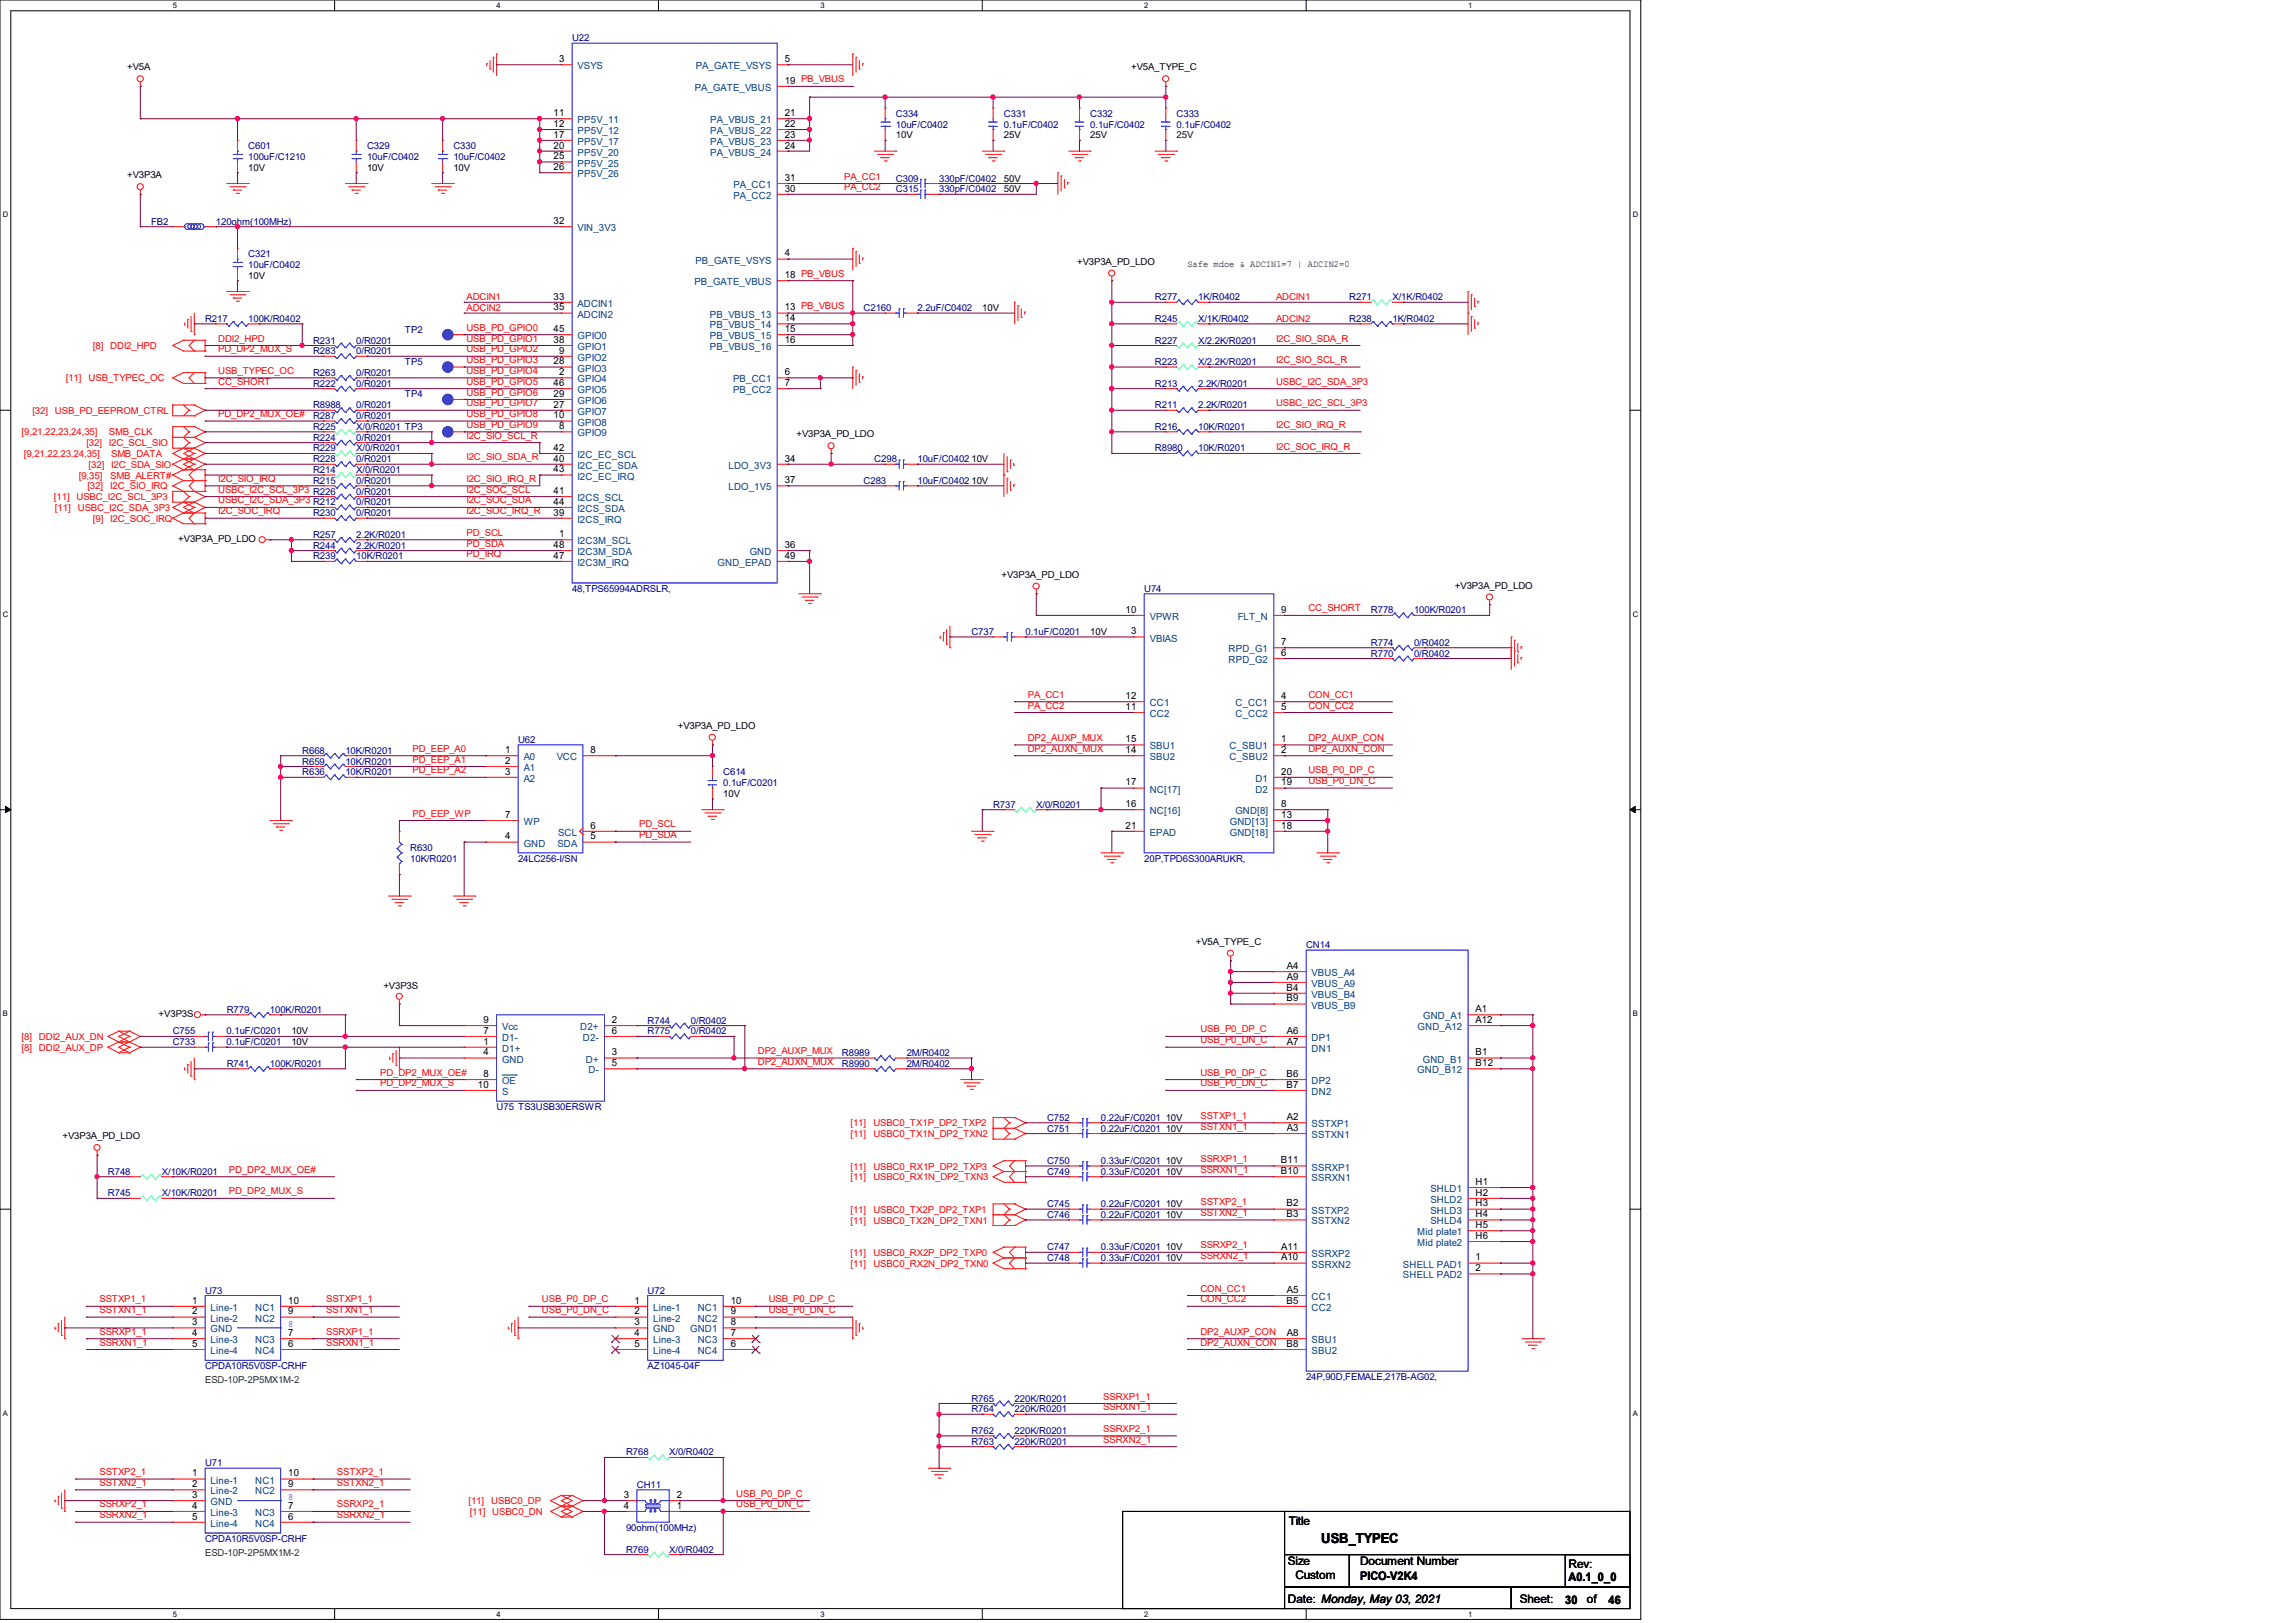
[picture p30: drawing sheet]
<svg xmlns="http://www.w3.org/2000/svg" width="297mm" height="210mm" viewBox="0 0 297 210" stroke-linecap="round" stroke-linejoin="round" font-family="sans-serif">
<defs><g id="words">
<text font-size="1.8" x="171" y="199.6">USB_TYPEC</text>
<g font-size="1.5">
<text x="166.8" y="197.3">Title</text>
<text x="166.7" y="202.6">Size</text>
<text x="176" y="202.6">Document Number</text>
<text x="203" y="202.9">Rev:</text>
<text x="166.7" y="207.5">Date: Monday, May 03, 2021</text>
<text x="167.6" y="204.4">Custom</text>
<text x="176" y="204.4">PICO-V2K4</text>
<text x="196.7" y="207.5">Sheet:</text>
<text x="202.6" y="207.5">30</text>
<text x="203" y="204.6">A0.1_0_0</text>
<text x="205.4" y="207.5">of</text>
<text x="208.2" y="207.5">46</text>
</g>
<g font-size="1.3">
<text x="72.3" y="8">3</text>
<text x="101.6" y="8">5</text>
<text x="101.6" y="10.8">19 PB_VBUS</text>
<text x="71.6" y="15">11</text>
<text x="71.6" y="16.4">12</text>
<text x="71.6" y="17.8">17</text>
<text x="101.6" y="15">21</text>
<text x="101.6" y="16.4">22</text>
<text x="101.6" y="17.8">23</text>
<text x="71.6" y="19.2">20</text>
<text x="71.6" y="20.6">25</text>
<text x="71.6" y="22">26</text>
<text x="101.6" y="19.2">24</text>
<text x="101.6" y="23.4">31</text>
<text x="71.6" y="29">32</text>
<text x="101.6" y="24.8">30</text>
<text x="101.6" y="33.2">4</text>
<text x="101.6" y="36">18 PB_VBUS</text>
<text x="71.6" y="38.8">33</text>
<text x="71.6" y="40.2">35</text>
<text x="101.6" y="40.2">13 PB_VBUS</text>
<text x="101.6" y="41.6">14</text>
<text x="71.6" y="47.2">28</text>
<text x="71.6" y="44.4">38</text>
<text x="71.6" y="43">45</text>
<text x="72.3" y="45.8">9</text>
<text x="101.6" y="43">15</text>
<text x="101.6" y="44.4">16</text>
<text x="71.6" y="52.7">27</text>
<text x="71.6" y="51.3">29</text>
<text x="71.6" y="50">46</text>
<text x="72.3" y="48.6">2</text>
<text x="101.6" y="48.6">6</text>
<text x="101.6" y="50">7</text>
<text x="71.6" y="54.1">10</text>
<text x="71.6" y="59.7">40</text>
<text x="71.6" y="58.3">42</text>
<text x="72.3" y="55.5">8</text>
<text x="101.6" y="59.7">34</text>
<text x="71.6" y="63.9">41</text>
<text x="71.6" y="61.1">43</text>
<text x="71.6" y="65.3">44</text>
<text x="101.6" y="62.5">37</text>
<text x="71.6" y="66.7">39</text>
<text x="71.6" y="70.9">48</text>
<text x="72.3" y="69.5">1</text>
<text x="101.6" y="70.9">36</text>
<text x="71.6" y="72.3">47</text>
<text x="101.6" y="72.3">49</text>
<text x="145.7" y="79.3">10</text>
<text x="146.4" y="82.1">3</text>
<text x="165.8" y="83.5">7</text>
<text x="165.8" y="79.3">9</text>
<text x="165.8" y="84.9">6</text>
<text x="145.7" y="90.5">12</text>
<text x="145.7" y="91.9">11</text>
<text x="165.8" y="90.5">4</text>
<text x="165.8" y="91.9">5</text>
<text x="65.4" y="97.4">1</text>
<text x="65.4" y="98.8">2</text>
<text x="65.4" y="100.2">3</text>
<text x="76.4" y="97.4">8</text>
<text x="145.7" y="96.1">15</text>
<text x="145.7" y="97.4">14</text>
<text x="145.7" y="101.6">17</text>
<text x="165.8" y="96.1">1</text>
<text x="165.8" y="97.4">2</text>
<text x="165.8" y="100.2">20</text>
<text x="165.8" y="101.6">19</text>
<text x="65.4" y="105.8">7</text>
<text x="76.4" y="107.2">6</text>
<text x="145.7" y="104.4">16</text>
<text x="145.7" y="107.2">21</text>
<text x="165.8" y="104.4">8</text>
<text x="165.8" y="105.8">13</text>
<text x="165.8" y="107.2">18</text>
<text x="65.4" y="108.6">4</text>
<text x="76.4" y="108.6">5</text>
<text x="166.5" y="125.4">A4</text>
<text x="166.5" y="128.2">B4</text>
<text x="166.5" y="129.6">B9</text>
<text x="166.5" y="126.8">A9</text>
<text x="191" y="131">A1</text>
<text x="62.6" y="132.4">9</text>
<text x="62.6" y="136.6">4</text>
<text x="62.6" y="135.2">1</text>
<text x="62.6" y="133.8">7</text>
<text x="79.2" y="133.8">6</text>
<text x="79.2" y="138">5</text>
<text x="79.2" y="136.6">3</text>
<text x="79.2" y="132.4">2</text>
<text x="166.5" y="133.8">A6</text>
<text x="166.5" y="135.2">A7</text>
<text x="191" y="132.4">A12</text>
<text x="191" y="136.6">B1</text>
<text x="191" y="138">B12</text>
<text x="61.8" y="140.8">10</text>
<text x="62.6" y="139.4">8</text>
<text x="166.5" y="139.4">B6</text>
<text x="166.5" y="140.8">B7</text>
<text x="166.5" y="144.9">A2</text>
<text x="166.5" y="146.3">A3</text>
<text x="165.8" y="151.9">B10</text>
<text x="165.8" y="150.5">B11</text>
<text x="191" y="153.3">H1</text>
<text x="191" y="154.7">H2</text>
<text x="165.8" y="161.7">A11</text>
<text x="166.5" y="156.1">B2</text>
<text x="166.5" y="157.5">B3</text>
<text x="191" y="156.1">H3</text>
<text x="191" y="157.5">H4</text>
<text x="191" y="158.9">H5</text>
<text x="191" y="160.3">H6</text>
<text x="165.8" y="163.1">A10</text>
<text x="166.5" y="167.3">A5</text>
<text x="191" y="163.1">1</text>
<text x="191" y="164.5">2</text>
<text x="24.8" y="168.7">1</text>
<text x="24.8" y="170.1">2</text>
<text x="24.8" y="171.5">3</text>
<text x="24.8" y="172.9">4</text>
<text x="37.3" y="170.1">9</text>
<text x="37.3" y="172.9">7</text>
<text x="37.3" y="168.7">10</text>
<text x="82.1" y="168.7">1</text>
<text x="82.1" y="170.1">2</text>
<text x="82.1" y="171.5">3</text>
<text x="82.1" y="172.9">4</text>
<text x="94.6" y="170.1">9</text>
<text x="94.6" y="172.9">7</text>
<text x="94.6" y="168.7">10</text>
<text x="94.6" y="171.5">8</text>
<text x="166.5" y="168.7">B5</text>
<text x="166.5" y="172.9">A8</text>
<text x="24.8" y="174.3">5</text>
<text x="37.3" y="174.3">6</text>
<text x="82.1" y="174.3">5</text>
<text x="94.6" y="174.3">6</text>
<text x="166.5" y="174.3">B8</text>
<text x="24.8" y="191">1</text>
<text x="37.3" y="191">10</text>
<text x="24.8" y="192.4">2</text>
<text x="24.8" y="193.8">3</text>
<text x="24.8" y="195.2">4</text>
<text x="24.8" y="196.6">5</text>
<text x="37.3" y="192.4">9</text>
<text x="37.3" y="195.2">7</text>
<text x="37.3" y="196.6">6</text>
<text x="80.7" y="195.2">4</text>
<text x="80.7" y="193.8">3</text>
<text x="87.6" y="193.8">2</text>
<text x="87.6" y="195.2">1</text>
</g>
<g font-size="1.3" fill="#004080">
<text x="74.8" y="9">VSYS</text>
<text x="89.9" y="11.8">PA_GATE_VBUS</text>
<text x="90" y="9">PA_GATE_VSYS</text>
<text x="74.8" y="16">PP5V_11</text>
<text x="74.8" y="17.4">PP5V_12</text>
<text x="91.9" y="16">PA_VBUS_21</text>
<text x="91.9" y="17.4">PA_VBUS_22</text>
<text x="74.8" y="18.8">PP5V_17</text>
<text x="74.8" y="20.2">PP5V_20</text>
<text x="74.8" y="21.5">PP5V_25</text>
<text x="74.8" y="22.9">PP5V_26</text>
<text x="91.9" y="18.8">PA_VBUS_23</text>
<text x="91.9" y="20.2">PA_VBUS_24</text>
<text x="74.8" y="29.9">VIN_3V3</text>
<text x="94.9" y="25.7">PA_CC2</text>
<text x="94.9" y="24.3">PA_CC1</text>
<text x="90" y="34.1">PB_GATE_VSYS</text>
<text x="74.8" y="39.7">ADCIN1</text>
<text x="74.8" y="41.1">ADCIN2</text>
<text x="89.9" y="36.9">PB_GATE_VBUS</text>
<text x="91.9" y="41.1">PB_VBUS_13</text>
<text x="74.8" y="46.7">GPIO2</text>
<text x="74.8" y="45.3">GPIO1</text>
<text x="74.8" y="43.9">GPIO0</text>
<text x="91.9" y="42.5">PB_VBUS_14</text>
<text x="91.9" y="43.9">PB_VBUS_15</text>
<text x="91.9" y="45.3">PB_VBUS_16</text>
<text x="74.8" y="49.5">GPIO4</text>
<text x="74.8" y="53.7">GPIO7</text>
<text x="74.8" y="48.1">GPIO3</text>
<text x="74.8" y="52.3">GPIO6</text>
<text x="74.8" y="50.9">GPIO5</text>
<text x="94.9" y="49.5">PB_CC1</text>
<text x="94.9" y="50.9">PB_CC2</text>
<text x="74.8" y="56.5">GPIO9</text>
<text x="74.8" y="55.1">GPIO8</text>
<text x="74.8" y="59.3">I2C_EC_SCL</text>
<text x="74.8" y="60.7">I2C_EC_SDA</text>
<text x="74.8" y="64.9">I2CS_SCL</text>
<text x="74.8" y="62.1">I2C_EC_IRQ</text>
<text x="94.3" y="60.7">LDO_3V3</text>
<text x="94.3" y="63.5">LDO_1V5</text>
<text x="74.8" y="70.4">I2C3M_SCL</text>
<text x="74.8" y="67.6">I2CS_IRQ</text>
<text x="74.8" y="66.2">I2CS_SDA</text>
<text x="74.8" y="71.8">I2C3M_SDA</text>
<text x="97" y="71.8">GND</text>
<text x="74.8" y="73.2">I2C3M_IRQ</text>
<text x="92.9" y="73.2">GND_EPAD</text>
<text x="148.8" y="80.2">VPWR</text>
<text x="148.8" y="83">VBIAS</text>
<text x="160.2" y="80.2">FLT_N</text>
<text x="159" y="85.8">RPD_G2</text>
<text x="159" y="84.4">RPD_G1</text>
<text x="148.8" y="91.4">CC1</text>
<text x="148.8" y="92.8">CC2</text>
<text x="159.9" y="91.4">C_CC1</text>
<text x="159.9" y="92.8">C_CC2</text>
<text x="67.8" y="98.4">A0</text>
<text x="67.8" y="99.8">A1</text>
<text x="67.8" y="101.2">A2</text>
<text x="72" y="98.4">VCC</text>
<text x="148.8" y="97">SBU1</text>
<text x="148.8" y="98.4">SBU2</text>
<text x="159.1" y="97">C_SBU1</text>
<text x="159.1" y="98.4">C_SBU2</text>
<text x="162.5" y="101.2">D1</text>
<text x="67.8" y="106.8">WP</text>
<text x="148.8" y="102.6">NC[17]</text>
<text x="148.8" y="105.4">NC[16]</text>
<text x="159.2" y="106.8">GND[13]</text>
<text x="159.9" y="105.4">GND[8]</text>
<text x="162.5" y="102.6">D2</text>
<text x="67.8" y="109.6">GND</text>
<text x="72.1" y="109.6">SDA</text>
<text x="72.2" y="108.2">SCL</text>
<text x="148.8" y="108.2">EPAD</text>
<text x="159.2" y="108.2">GND[18]</text>
<text x="169.8" y="126.3">VBUS_A4</text>
<text x="169.8" y="127.7">VBUS_A9</text>
<text x="169.8" y="129.1">VBUS_B4</text>
<text x="169.8" y="130.5">VBUS_B9</text>
<text x="184.2" y="131.9">GND_A1</text>
<text x="65" y="133.3">Vcc</text>
<text x="65" y="137.5">GND</text>
<text x="65" y="136.1">D1+</text>
<text x="65" y="134.7">D1-</text>
<text x="75.1" y="133.3">D2+</text>
<text x="75.4" y="134.7">D2-</text>
<text x="75.8" y="137.5">D+</text>
<text x="169.8" y="134.7">DP1</text>
<text x="169.8" y="136.1">DN1</text>
<text x="183.5" y="133.3">GND_A12</text>
<text x="184.1" y="137.5">GND_B1</text>
<text x="65" y="140.3">OE</text>
<text x="65" y="141.7">S</text>
<text x="76.2" y="138.9">D-</text>
<text x="169.8" y="140.3">DP2</text>
<text x="169.8" y="141.7">DN2</text>
<text x="183.4" y="138.9">GND_B12</text>
<text x="169.8" y="145.9">SSTXP1</text>
<text x="169.8" y="147.3">SSTXN1</text>
<text x="169.8" y="152.9">SSRXN1</text>
<text x="169.8" y="151.5">SSRXP1</text>
<text x="185.1" y="154.3">SHLD1</text>
<text x="185.1" y="155.7">SHLD2</text>
<text x="169.8" y="157.1">SSTXP2</text>
<text x="169.8" y="158.4">SSTXN2</text>
<text x="183.4" y="159.8">Mid plate1</text>
<text x="183.4" y="161.2">Mid plate2</text>
<text x="185.1" y="157.1">SHLD3</text>
<text x="185.1" y="158.4">SHLD4</text>
<text x="169.8" y="164">SSRXN2</text>
<text x="169.8" y="162.6">SSRXP2</text>
<text x="181.6" y="164">SHELL PAD1</text>
<text x="181.6" y="165.4">SHELL PAD2</text>
<text x="27.3" y="169.6">Line-1</text>
<text x="27.3" y="171">Line-2</text>
<text x="27.3" y="172.4">GND</text>
<text x="27.3" y="173.8">Line-3</text>
<text x="33" y="171">NC2</text>
<text x="33" y="173.8">NC3</text>
<text x="33" y="169.6">NC1</text>
<text x="84.5" y="169.6">Line-1</text>
<text x="84.5" y="171">Line-2</text>
<text x="84.5" y="172.4">GND</text>
<text x="84.5" y="173.8">Line-3</text>
<text x="89.3" y="172.4">GND1</text>
<text x="90.3" y="171">NC2</text>
<text x="90.3" y="173.8">NC3</text>
<text x="90.3" y="169.6">NC1</text>
<text x="169.8" y="168.2">CC1</text>
<text x="169.8" y="173.8">SBU1</text>
<text x="169.8" y="169.6">CC2</text>
<text x="27.3" y="175.2">Line-4</text>
<text x="33" y="175.2">NC4</text>
<text x="84.5" y="175.2">Line-4</text>
<text x="90.3" y="175.2">NC4</text>
<text x="169.8" y="175.2">SBU2</text>
<text x="27.3" y="192">Line-1</text>
<text x="33" y="192">NC1</text>
<text x="27.3" y="193.4">Line-2</text>
<text x="27.3" y="194.8">GND</text>
<text x="27.3" y="196.2">Line-3</text>
<text x="27.3" y="197.6">Line-4</text>
<text x="33" y="193.4">NC2</text>
<text x="33" y="196.2">NC3</text>
<text x="33" y="197.6">NC4</text>
</g>
<g font-size="1.2" fill="#000080">
<text x="74" y="5.3">U22</text>
<text x="115.9" y="15.1">C334</text>
<text x="115.9" y="16.5">10uF/C0402</text>
<text x="129.9" y="15.1">C331</text>
<text x="129.9" y="16.5">0.1uF/C0402</text>
<text x="141.1" y="15.1">C332</text>
<text x="141.1" y="16.5">0.1uF/C0402</text>
<text x="152.3" y="15.1">C333</text>
<text x="152.3" y="16.5">0.1uF/C0402</text>
<text x="32.1" y="19.3">C601</text>
<text x="32.1" y="20.7">100uF/C1210</text>
<text x="47.5" y="19.3">C329</text>
<text x="47.5" y="20.7">10uF/C0402</text>
<text x="58.7" y="19.3">C330</text>
<text x="58.7" y="20.7">10uF/C0402</text>
<text x="115.9" y="23.5">C309</text>
<text x="121.5" y="23.5">330pF/C0402</text>
<text x="19.6" y="29.1">FB2</text>
<text x="27.9" y="29.1">120ohm(100MHz)</text>
<text x="115.9" y="24.9">C315</text>
<text x="121.5" y="24.9">330pF/C0402</text>
<text x="32.1" y="33.3">C321</text>
<text x="32.1" y="34.7">10uF/C0402</text>
<text x="26.5" y="41.7">R217</text>
<text x="32.1" y="41.7">100K/R0402</text>
<text x="111.8" y="40.3">C2160</text>
<text x="118.7" y="40.3">2.2uF/C0402</text>
<text x="149.5" y="38.9">R277</text>
<text x="149.5" y="41.7">R245</text>
<text x="155.1" y="38.9">1K/R0402</text>
<text x="155.1" y="41.7">X/1K/R0402</text>
<text x="174.6" y="41.7">R238</text>
<text x="174.6" y="38.9">R271</text>
<text x="180.2" y="41.7">1K/R0402</text>
<text x="180.2" y="38.9">X/1K/R0402</text>
<text x="40.5" y="44.4">R231</text>
<text x="40.5" y="45.8">R283</text>
<text x="46.1" y="44.4">0/R0201</text>
<text x="46.1" y="45.8">0/R0201</text>
<text x="52.4" y="47.2">TP5</text>
<text x="52.4" y="43.1">TP2</text>
<text x="149.5" y="47.2">R223</text>
<text x="149.5" y="44.4">R227</text>
<text x="155.1" y="47.2">X/2.2K/R0201</text>
<text x="155.1" y="44.4">X/2.2K/R0201</text>
<text x="40.5" y="52.8">R8988</text>
<text x="40.5" y="48.6">R263</text>
<text x="40.5" y="50">R222</text>
<text x="46.1" y="52.8">0/R0201</text>
<text x="46.1" y="48.6">0/R0201</text>
<text x="46.1" y="50">0/R0201</text>
<text x="52.4" y="51.4">TP4</text>
<text x="149.5" y="50">R213</text>
<text x="149.5" y="52.8">R211</text>
<text x="155.1" y="50">2.2K/R0201</text>
<text x="155.1" y="52.8">2.2K/R0201</text>
<text x="40.5" y="58.4">R229</text>
<text x="40.5" y="54.2">R287</text>
<text x="40.5" y="55.6">R225</text>
<text x="40.5" y="59.8">R228</text>
<text x="40.5" y="57">R224</text>
<text x="46.1" y="58.4">X/0/R0201</text>
<text x="46.1" y="54.2">0/R0201</text>
<text x="46.1" y="55.6">X/0/R0201 TP3</text>
<text x="46.1" y="59.8">0/R0201</text>
<text x="46.1" y="57">0/R0201</text>
<text x="113.2" y="59.8">C298</text>
<text x="118.7" y="59.8">10uF/C0402</text>
<text x="149.5" y="55.6">R216</text>
<text x="149.5" y="58.4">R8980</text>
<text x="155.1" y="55.6">10K/R0201</text>
<text x="155.1" y="58.4">10K/R0201</text>
<text x="40.5" y="62.6">R215</text>
<text x="40.5" y="61.2">R214</text>
<text x="46.1" y="62.6">0/R0201</text>
<text x="46.1" y="64">0/R0201</text>
<text x="46.1" y="65.4">0/R0201</text>
<text x="46.1" y="61.2">X/0/R0201</text>
<text x="111.8" y="62.6">C283</text>
<text x="118.7" y="62.6">10uF/C0402</text>
<text x="40.5" y="69.6">R257</text>
<text x="40.5" y="71">R244</text>
<text x="40.5" y="66.8">R230</text>
<text x="46.1" y="69.6">2.2K/R0201</text>
<text x="46.1" y="71">2.2K/R0201</text>
<text x="46.1" y="66.8">0/R0201</text>
<text x="40.5" y="72.4">R239</text>
<text x="46.1" y="72.4">10K/R0201</text>
<text x="74" y="76.6">48,TPS65994ADRSLR,</text>
<text x="148.1" y="76.6">U74</text>
<text x="125.7" y="82.2">C737</text>
<text x="132.7" y="82.2">0.1uF/C0201</text>
<text x="177.4" y="83.6">R774</text>
<text x="177.4" y="79.4">R778</text>
<text x="183" y="83.6">0/R0402</text>
<text x="183" y="79.4">100K/R0201</text>
<text x="177.4" y="85">R770</text>
<text x="183" y="85">0/R0402</text>
<text x="39.1" y="97.5">R668</text>
<text x="39.1" y="98.9">R659</text>
<text x="39.1" y="100.3">R636</text>
<text x="44.7" y="97.5">10K/R0201</text>
<text x="44.7" y="98.9">10K/R0201</text>
<text x="44.7" y="100.3">10K/R0201</text>
<text x="67.1" y="96.1">U62</text>
<text x="93.6" y="100.3">C614</text>
<text x="93.6" y="101.7">0.1uF/C0201</text>
<text x="128.5" y="104.5">R737</text>
<text x="134.1" y="104.5">X/0/R0201</text>
<text x="53.1" y="110.1">R630</text>
<text x="53.1" y="111.5">10K/R0201</text>
<text x="67.1" y="111.5">24LC256-I/SN</text>
<text x="148.1" y="111.5">20P,TPD6S300ARUKR,</text>
<text x="169" y="122.7">CN14</text>
<text x="29.3" y="131.1">R779</text>
<text x="34.9" y="131.1">100K/R0201</text>
<text x="22.4" y="133.9">C755</text>
<text x="22.4" y="135.3">C733</text>
<text x="29.3" y="133.9">0.1uF/C0201</text>
<text x="29.3" y="135.3">0.1uF/C0201</text>
<text x="83.8" y="132.5">R744</text>
<text x="83.8" y="133.9">R775</text>
<text x="89.4" y="132.5">0/R0402</text>
<text x="89.4" y="133.9">0/R0402</text>
<text x="109" y="136.7">R8989</text>
<text x="117.3" y="136.7">2M/R0402</text>
<text x="29.3" y="138">R741</text>
<text x="34.9" y="138">100K/R0201</text>
<text x="64.3" y="143.6">U75 TS3USB30ERSWR</text>
<text x="109" y="138">R8990</text>
<text x="117.3" y="138">2M/R0402</text>
<text x="135.5" y="145">C752</text>
<text x="135.5" y="146.4">C751</text>
<text x="142.5" y="145">0.22uF/C0201</text>
<text x="142.5" y="146.4">0.22uF/C0201</text>
<text x="14" y="152">R748</text>
<text x="14" y="154.8">R745</text>
<text x="21" y="152">X/10K/R0201</text>
<text x="21" y="154.8">X/10K/R0201</text>
<text x="135.5" y="150.6">C750</text>
<text x="135.5" y="152">C749</text>
<text x="142.5" y="150.6">0.33uF/C0201</text>
<text x="142.5" y="152">0.33uF/C0201</text>
<text x="135.5" y="161.8">C747</text>
<text x="135.5" y="156.2">C745</text>
<text x="135.5" y="157.6">C746</text>
<text x="142.5" y="161.8">0.33uF/C0201</text>
<text x="142.5" y="156.2">0.22uF/C0201</text>
<text x="142.5" y="157.6">0.22uF/C0201</text>
<text x="26.5" y="167.4">U73</text>
<text x="83.8" y="167.4">U72</text>
<text x="135.5" y="163.2">C748</text>
<text x="142.5" y="163.2">0.33uF/C0201</text>
<text x="26.5" y="177.2">CPDA10R5V0SP-CRHF</text>
<text x="83.8" y="177.2">AZ1045-04F</text>
<text x="169" y="178.6">24P,90D,FEMALE,217B-AG02,</text>
<text x="125.7" y="182.8">R764</text>
<text x="125.7" y="185.5">R762</text>
<text x="125.7" y="181.4">R765</text>
<text x="131.3" y="182.8">220K/R0201</text>
<text x="131.3" y="185.5">220K/R0201</text>
<text x="131.3" y="181.4">220K/R0201</text>
<text x="26.5" y="189.7">U71</text>
<text x="81" y="188.3">R768</text>
<text x="86.6" y="188.3">X/0/R0402</text>
<text x="125.7" y="186.9">R763</text>
<text x="131.3" y="186.9">220K/R0201</text>
<text x="82.4" y="192.5">CH11</text>
<text x="26.5" y="199.5">CPDA10R5V0SP-CRHF</text>
<text x="81" y="198.1">90ohm(100MHz)</text>
<text x="81" y="200.9">R769</text>
<text x="86.6" y="200.9">X/0/R0402</text>
</g>
<g font-size="1.2">
<text x="16.5" y="9.1">+V5A</text>
<text x="146.4" y="9.1">+V5A_TYPE_C</text>
<text x="115.9" y="17.9">10V</text>
<text x="129.9" y="17.9">25V</text>
<text x="141.1" y="17.9">25V</text>
<text x="152.3" y="17.9">25V</text>
<text x="16.5" y="23.1">+V3P3A</text>
<text x="32.1" y="22.1">10V</text>
<text x="47.5" y="22.1">10V</text>
<text x="58.7" y="22.1">10V</text>
<text x="129.9" y="23.5">50V</text>
<text x="129.9" y="24.9">50V</text>
<text x="139.4" y="34.2">+V3P3A_PD_LDO</text>
<text x="153.7" y="34.5">Safe mdoe &amp; ADCIN1=7 | ADCIN2=0</text>
<text x="32.1" y="36.1">10V</text>
<text x="127.1" y="40.3">10V</text>
<text x="103.1" y="56.6">+V3P3A_PD_LDO</text>
<text x="125.7" y="59.8">10V</text>
<text x="125.7" y="62.6">10V</text>
<text x="23.1" y="70.1">+V3P3A_PD_LDO</text>
<text x="129.6" y="74.8">+V3P3A_PD_LDO</text>
<text x="188.3" y="76.2">+V3P3A_PD_LDO</text>
<text x="141.1" y="82.2">10V</text>
<text x="87.7" y="94.3">+V3P3A_PD_LDO</text>
<text x="93.6" y="103.1">10V</text>
<text x="154.8" y="122.3">+V5A_TYPE_C</text>
<text x="20.5" y="131.6">+V3P3S</text>
<text x="49.6" y="128">+V3P3S</text>
<text x="37.7" y="133.9">10V</text>
<text x="37.7" y="135.3">10V</text>
<text x="8.1" y="147.4">+V3P3A_PD_LDO</text>
<text x="150.9" y="145">10V</text>
<text x="150.9" y="146.4">10V</text>
<text x="150.9" y="150.6">10V</text>
<text x="150.9" y="152">10V</text>
<text x="150.9" y="161.8">10V</text>
<text x="150.9" y="156.2">10V</text>
<text x="150.9" y="157.6">10V</text>
<text x="150.9" y="163.2">10V</text>
</g>
<g font-size="1.2" fill="#f00">
<text x="109.3" y="23.2">PA_CC1</text>
<text x="109.3" y="24.6">PA_CC2</text>
<text x="60.4" y="38.8">ADCIN1</text>
<text x="60.4" y="40.2">ADCIN2</text>
<text x="165.1" y="38.8">ADCIN1</text>
<text x="165.1" y="41.6">ADCIN2</text>
<text x="12" y="45.2">[8]</text>
<text x="14.3" y="45.2">DDI2_HPD</text>
<text x="28.2" y="44.2">DDI2_HPD</text>
<text x="28.2" y="45.6">PD_DP2_MUX_S</text>
<text x="60.4" y="42.8">USB_PD_GPIO0</text>
<text x="60.4" y="44.2">USB_PD_GPIO1</text>
<text x="60.4" y="45.6">USB_PD_GPIO2</text>
<text x="60.4" y="47">USB_PD_GPIO3</text>
<text x="165.1" y="44.2">I2C_SIO_SDA_R</text>
<text x="165.1" y="47">I2C_SIO_SCL_R</text>
<text x="4.2" y="53.6">[32]</text>
<text x="7.1" y="53.6">USB_PD_EEPROM_CTRL</text>
<text x="8.5" y="49.4">[11]</text>
<text x="11.5" y="49.4">USB_TYPEC_OC</text>
<text x="28.2" y="54">PD_DP2_MUX_OE#</text>
<text x="28.2" y="49.8">CC_SHORT</text>
<text x="28.2" y="48.4">USB_TYPEC_OC</text>
<text x="60.4" y="48.4">USB_PD_GPIO4</text>
<text x="60.4" y="49.8">USB_PD_GPIO5</text>
<text x="60.4" y="51.2">USB_PD_GPIO6</text>
<text x="60.4" y="52.6">USB_PD_GPIO7</text>
<text x="60.4" y="54">USB_PD_GPIO8</text>
<text x="165.1" y="52.6">USBC_I2C_SCL_3P3</text>
<text x="165.1" y="49.8">USBC_I2C_SDA_3P3</text>
<text x="2.8" y="56.3">[9,21,22,23,24,35]</text>
<text x="3.1" y="59.1">[9,21,22,23,24,35]</text>
<text x="11.2" y="57.7">[32]</text>
<text x="14.1" y="57.7">I2C_SCL_SIO</text>
<text x="14.1" y="56.3">SMB_CLK</text>
<text x="14.4" y="59.1">SMB_DATA</text>
<text x="60.4" y="59.6">I2C_SIO_SDA_R</text>
<text x="60.4" y="56.8">I2C_SIO_SCL_R</text>
<text x="60.4" y="55.4">USB_PD_GPIO9</text>
<text x="165.1" y="55.4">I2C_SIO_IRQ_R</text>
<text x="165.1" y="58.2">I2C_SOC_IRQ_R</text>
<text x="7" y="64.7">[11]</text>
<text x="9.9" y="64.7">USBC_I2C_SCL_3P3</text>
<text x="10.2" y="61.9">[9,35]</text>
<text x="11.3" y="63.3">[32]</text>
<text x="11.5" y="60.5">[32]</text>
<text x="14.3" y="63.3">I2C_SIO_IRQ</text>
<text x="14.3" y="61.9">SMB_ALERT#</text>
<text x="14.4" y="60.5">I2C_SDA_SIO</text>
<text x="28.2" y="62.4">I2C_SIO_IRQ</text>
<text x="28.2" y="63.8">USBC_I2C_SCL_3P3 R226</text>
<text x="28.2" y="65.2">USBC_I2C_SDA_3P3 R212</text>
<text x="60.4" y="62.4">I2C_SIO_IRQ_R</text>
<text x="60.4" y="63.8">I2C_SOC_SCL</text>
<text x="60.4" y="65.2">I2C_SOC_SDA</text>
<text x="7.1" y="66.1">[11]</text>
<text x="10.1" y="66.1">USBC_I2C_SDA_3P3</text>
<text x="12" y="67.5">[9]</text>
<text x="14.3" y="67.5">I2C_SOC_IRQ</text>
<text x="28.2" y="66.5">I2C_SOC_IRQ</text>
<text x="60.4" y="66.5">I2C_SOC_IRQ_R</text>
<text x="60.4" y="69.3">PD_SCL</text>
<text x="60.4" y="70.7">PD_SDA</text>
<text x="60.4" y="72.1">PD_IRQ</text>
<text x="169.3" y="79.1">CC_SHORT</text>
<text x="133" y="90.3">PA_CC1</text>
<text x="133" y="91.7">PA_CC2</text>
<text x="133" y="95.9">DP2_AUXP_MUX</text>
<text x="169.3" y="90.3">CON_CC1</text>
<text x="169.3" y="91.7">CON_CC2</text>
<text x="169.3" y="95.9">DP2_AUXP_CON</text>
<text x="53.4" y="97.3">PD_EEP_A0</text>
<text x="53.4" y="98.7">PD_EEP_A1</text>
<text x="53.4" y="100.1">PD_EEP_A2</text>
<text x="133" y="97.3">DP2_AUXN_MUX</text>
<text x="169.3" y="97.3">DP2_AUXN_CON</text>
<text x="169.3" y="100.1">USB_P0_DP_C</text>
<text x="169.3" y="101.5">USB_P0_DN_C</text>
<text x="53.4" y="105.7">PD_EEP_WP</text>
<text x="82.7" y="107.1">PD_SCL</text>
<text x="82.7" y="108.5">PD_SDA</text>
<text x="2.8" y="136">[8]</text>
<text x="2.8" y="134.6">[8]</text>
<text x="5" y="136">DDI2_AUX_DP</text>
<text x="5" y="134.6">DDI2_AUX_DN</text>
<text x="98.1" y="136.4">DP2_AUXP_MUX</text>
<text x="98.1" y="137.8">DP2_AUXN_MUX</text>
<text x="155.4" y="133.6">USB_P0_DP_C</text>
<text x="155.4" y="135">USB_P0_DN_C</text>
<text x="49.2" y="139.2">PD_DP2_MUX_OE#</text>
<text x="49.2" y="140.6">PD_DP2_MUX_S</text>
<text x="155.4" y="139.2">USB_P0_DP_C</text>
<text x="155.4" y="140.6">USB_P0_DN_C</text>
<text x="110.1" y="145.8">[11]</text>
<text x="110.1" y="147.1">[11]</text>
<text x="113" y="145.8">USBC0_TX1P_DP2_TXP2</text>
<text x="113" y="147.1">USBC0_TX1N_DP2_TXN2</text>
<text x="155.4" y="144.8">SSTXP1_1</text>
<text x="155.4" y="146.2">SSTXN1_1</text>
<text x="29.6" y="151.8">PD_DP2_MUX_OE#</text>
<text x="29.6" y="154.6">PD_DP2_MUX_S</text>
<text x="110.1" y="151.3">[11]</text>
<text x="110.1" y="152.7">[11]</text>
<text x="113" y="151.3">USBC0_RX1P_DP2_TXP3</text>
<text x="113" y="152.7">USBC0_RX1N_DP2_TXN3</text>
<text x="155.4" y="150.4">SSRXP1_1</text>
<text x="155.4" y="151.8">SSRXN1_1</text>
<text x="155.4" y="156">SSTXP2_1</text>
<text x="110.1" y="156.9">[11]</text>
<text x="110.1" y="158.3">[11]</text>
<text x="113" y="156.9">USBC0_TX2P_DP2_TXP1</text>
<text x="113" y="158.3">USBC0_TX2N_DP2_TXN1</text>
<text x="155.4" y="157.4">SSTXN2_1</text>
<text x="155.4" y="161.5">SSRXP2_1</text>
<text x="110.1" y="162.5">[11]</text>
<text x="110.1" y="163.9">[11]</text>
<text x="113" y="162.5">USBC0_RX2P_DP2_TXP0</text>
<text x="113" y="163.9">USBC0_RX2N_DP2_TXN0</text>
<text x="155.4" y="162.9">SSRXN2_1</text>
<text x="155.4" y="167.1">CON_CC1</text>
<text x="12.9" y="168.5">SSTXP1_1</text>
<text x="12.9" y="169.9">SSTXN1_1</text>
<text x="12.9" y="172.7">SSRXP1_1</text>
<text x="42.2" y="168.5">SSTXP1_1</text>
<text x="42.2" y="169.9">SSTXN1_1</text>
<text x="42.2" y="172.7">SSRXP1_1</text>
<text x="70.1" y="168.5">USB_P0_DP_C</text>
<text x="70.1" y="169.9">USB_P0_DN_C</text>
<text x="99.5" y="168.5">USB_P0_DP_C</text>
<text x="99.5" y="169.9">USB_P0_DN_C</text>
<text x="155.4" y="168.5">CON_CC2</text>
<text x="155.4" y="172.7">DP2_AUXP_CON</text>
<text x="12.9" y="174.1">SSRXN1_1</text>
<text x="42.2" y="174.1">SSRXN1_1</text>
<text x="155.4" y="174.1">DP2_AUXN_CON</text>
<text x="142.8" y="181.1">SSRXP1_1</text>
<text x="142.8" y="182.5">SSRXN1_1</text>
<text x="142.8" y="185.3">SSRXP2_1</text>
<text x="12.9" y="190.9">SSTXP2_1</text>
<text x="43.6" y="190.9">SSTXP2_1</text>
<text x="142.8" y="186.7">SSRXN2_1</text>
<text x="12.9" y="192.3">SSTXN2_1</text>
<text x="12.9" y="195.1">SSRXP2_1</text>
<text x="12.9" y="196.5">SSRXN2_1</text>
<text x="43.6" y="192.3">SSTXN2_1</text>
<text x="43.6" y="195.1">SSRXP2_1</text>
<text x="43.6" y="196.5">SSRXN2_1</text>
<text x="60.6" y="194.6">[11]</text>
<text x="60.8" y="196">[11]</text>
<text x="63.6" y="194.6">USBC0_DP</text>
<text x="63.7" y="196">USBC0_DN</text>
<text x="95.3" y="193.7">USB_P0_DP_C</text>
<text x="95.3" y="195.1">USB_P0_DN_C</text>
</g>
<g font-size="1.2" fill="#00f">
<text x="37.3" y="171.7">8</text>
<text x="37.3" y="194.1">8</text>
</g>
<g font-size="1.2" fill="#008000">
<text x="26.5" y="179">ESD-10P-2P5MX1M-2</text>
<text x="26.5" y="201.3">ESD-10P-2P5MX1M-2</text>
</g>
<g font-size="1">
<text x="22.4" y="1.1">5</text>
<text x="64.3" y="1.1">4</text>
<text x="106.2" y="1.1">3</text>
<text x="148.1" y="1.1">2</text>
<text x="190" y="1.1">1</text>
<text x=".4" y="28.1">D</text>
<text x="211.3" y="28.1">D</text>
<text x=".4" y="79.8">C</text>
<text x="211.3" y="79.8">C</text>
<text x=".4" y="131.5">B</text>
<text x="211.3" y="131.5">B</text>
<text x=".4" y="183.2">A</text>
<text x="211.3" y="183.2">A</text>
<text x="22.4" y="209.2">5</text>
<text x="64.3" y="209.2">4</text>
<text x="106.2" y="209.2">3</text>
<text x="148.1" y="209.2">2</text>
<text x="190" y="209.2">1</text>
</g>
</g></defs>
<path d="M0 0h212.3v209.5h-212.3zM1.4 1.4h209.5v206.8h-209.5z" fill="none" stroke="#000" stroke-width=".13"/>
<g fill="#fff">
<path d="M22.4 .2h.5v1.1h-.5z"/>
<path d="M22.4 208.3h.5v1.1h-.5z"/>
</g>
<path d="M43.3 0v1.4M43.3 208.2v1.3" fill="none" stroke="#000" stroke-width=".13"/>
<g fill="#fff">
<path d="M64.3 .2h.5v1.1h-.5z"/>
<path d="M64.3 208.3h.5v1.1h-.5z"/>
</g>
<path d="M85.2 0v1.4M85.2 208.2v1.3" fill="none" stroke="#000" stroke-width=".13"/>
<g fill="#fff">
<path d="M106.2 .2h.5v1.1h-.5z"/>
<path d="M106.2 208.3h.5v1.1h-.5z"/>
</g>
<path d="M127.1 0v1.4M127.1 208.2v1.3" fill="none" stroke="#000" stroke-width=".13"/>
<g fill="#fff">
<path d="M148.1 .2h.5v1.1h-.5z"/>
<path d="M148.1 208.3h.5v1.1h-.5z"/>
</g>
<path d="M169 0v1.4M169 208.2v1.3" fill="none" stroke="#000" stroke-width=".13"/>
<g fill="#fff">
<path d="M190 .2h.5v1.1h-.5z"/>
<path d="M190 208.3h.5v1.1h-.5z"/>
<path d="M.4 27.2h.7v1.1h-.7z"/>
<path d="M211.3 27.2h.7v1.1h-.7z"/>
<path d="M.4 78.9h.7v1.1h-.7z"/>
<path d="M211.3 78.9h.7v1.1h-.7z"/>
</g>
<path d="M0 53.1h1.4M210.9 53.1h1.4" fill="none" stroke="#000" stroke-width=".13"/>
<g fill="#fff">
<path d="M.4 130.6h.6v1.1h-.6z"/>
<path d="M211.3 130.6h.7v1.1h-.7z"/>
</g>
<path d="M0 104.8h1.4M210.9 104.8h1.4" fill="none" stroke="#000" stroke-width=".13"/>
<path d="M.7 104.4l.7 .4-.7 .4zM210.9 104.8l.7-.4v.8z" fill="#000" stroke="#000" stroke-width=".13"/>
<g fill="#fff">
<path d="M.4 182.3h.6v1.1h-.6z"/>
<path d="M211.3 182.3h.7v1.1h-.7z"/>
</g>
<path d="M0 156.5h1.4M210.9 156.5h1.4M145.3 195.6h20.9v12.6h-20.9zM166.2 195.6h44.7v5.6h-44.7zM166.2 201.2h8.4v4.2h-8.4zM166.2 205.4h29.4v2.8h-29.4zM174.6 201.2h36.3v4.2h-36.3zM195.6 205.4h15.3v2.8h-15.3zM202.6 201.2h8.3v4.2h-8.3z" fill="none" stroke="#000" stroke-width=".13"/>
<g fill="none" stroke="#f00" stroke-width=".13">
<path d="M18.2 11.2h.1M18.2 10.6v.6M30.7 18.2h.1M30.7 18.2v1.4M46.1 18.2h.1M46.1 18.2v1.4M57.3 18.2h.1M57.3 18.2v1.4M63 8.3h.1M63 8.3v.2M63.4 8.9h.1M63.4 7.8v1.1"/>
<path d="M63.8 7.4h.1M63.8 7.4v2M64.3 7h.1M64.3 7v2.8M72.6 8.4h.1M72.6 15.4h.1M72.6 16.8h.1M72.6 18.2h.1M72.6 19.6h.1M72.6 19.6h1.4M72.6 8.4h1.4M72.6 15.4h1.4"/>
<path d="M72.6 16.8h1.4M72.6 18.2h1.4M100.6 19.6h1.4M100.6 8.4h1.4M100.6 15.4h1.4M100.6 16.8h1.4M100.6 18.2h1.4M100.6 11.2h1.4M102 8.4h.1M102 11.2h.1M102 15.4h.1M102 16.8h.1"/>
<path d="M102 18.2h.1M102 19.6h.1M110.4 7h.1M110.4 7v2.8M110.8 7.4h.1M110.8 7.4v2M111.2 8.9h.1M111.2 7.8v1.1M111.6 8.3h.1M111.6 8.3v.2M113.2 19.6h2.8M113.6 20h1.9"/>
<path d="M114.6 18.2h.1M114.6 14h.1M114.6 14v1.4M114.6 16.8v1.4M115.5 20h.1M116 19.6h.1M127.1 19.6h2.8M127.6 20h1.9M128.5 14h.1M128.5 18.2h.1M128.5 14v1.4M128.5 16.8v1.4"/>
<path d="M129.5 20h.1M129.9 19.6h.1M138.3 19.6h2.8M138.7 20h2M139.7 14h.1M139.7 18.2h.1M139.7 14v1.4M139.7 16.8v1.4M140.7 20h.1M141.1 19.6h.1M149.5 19.6h2.8M149.9 20h1.9"/>
<path d="M150.9 11.2h.1M150.9 14h.1M150.9 18.2h.1M150.9 10.6v.6M150.9 14v1.4M150.9 16.8v1.4M151.8 20h.1M152.3 19.6h.1M18.2 25.1h.1M18.2 24.6v.5M22.4 29.3h.1M22.4 29.3h1.3"/>
<path d="M26.5 29.3h1.4M27.9 29.3h.1M29.3 23.7h2.8M29.3 37.7h2.8M29.8 24.2h1.9M29.8 38.1h1.9M30.2 24.6h.1M30.2 38.6h.1M30.2 24.6h1.1M30.2 38.6h1.1M30.6 25h.3M30.6 39h.3"/>
<path d="M30.7 22.4h.1M30.7 36.3h.1M30.7 32.1h.1M30.7 21v1.4M30.7 32.1v1.4M30.7 34.9v1.4M30.9 25h.1M30.9 39h.1M31.7 24.2h.1M31.7 38.1h.1M32.1 23.7h.1M32.1 37.7h.1"/>
<path d="M44.7 23.7h2.8M45.1 24.2h2M45.6 24.6h.1M45.6 24.6h1.1M46 25h.2M46.1 22.4h.1M46.1 21v1.4M46.2 25h.1M47.1 24.2h.1M47.5 23.7h.1M55.9 23.7h2.8M56.3 24.2h2"/>
<path d="M56.7 24.6h.1M56.7 24.6h1.1M57.1 25h.3M57.3 22.4h.1M57.3 21v1.4M57.4 25h.1M58.3 24.2h.1M58.7 23.7h.1M72.6 21h.1M72.6 22.4h.1M72.6 29.3h.1M72.6 39.1h.1"/>
<path d="M72.6 21h1.4M72.6 22.4h1.4M72.6 29.3h1.4M72.6 39.1h1.4M100.6 23.7h1.4M100.6 33.5h1.4M100.6 36.3h1.4M100.6 25.1h1.4M102 33.5h.1M102 36.3h.1M102 25.1h.1M102 23.7h.1"/>
<path d="M110.4 32.1h.1M110.4 32.1v2.8M110.8 32.6h.1M110.8 32.6v1.9M111.2 34.1h.1M111.2 33v1.1M111.6 33.4h.1M111.6 33.4v.3M114 20.4h.1M114 20.4h1.1M114.4 20.8h.3M114.7 20.8h.1"/>
<path d="M117.3 23.7h.1M117.3 25.1h.1M117.3 23.7h1.4M117.3 25.1h1.4M120.1 23.7h1.4M120.1 25.1h1.4M121.5 23.7h.1M121.5 25.1h.1M128 20.4h.1M128 20.4h1.1M128.4 20.8h.3M128.7 20.8h.1"/>
<path d="M131.3 39.1h.1M131.3 39.1v2.8M131.7 39.5h.1M131.7 39.5v2M132.2 40v1.1M136.9 22.4h.1M136.9 22.4v2.7M137.3 22.8h.1M137.3 22.8v1.9M137.8 24.3h.1M137.8 23.2v1.1M138.2 23.6h.1"/>
<path d="M138.2 23.6v.3M139.1 20.4h.1M139.1 20.4h1.2M139.6 20.8h.2M139.8 20.8h.1M143.9 36.3h.1M143.9 35.8v.5M150.3 20.4h.1M150.3 20.4h1.1M150.7 20.8h.3M150.9 39.1h.1M150.9 39.1h1.4"/>
<path d="M151 20.8h.1M155.1 39.1h1.4M156.5 39.1h.1M176 39.1h.1M176 39.1h1.4M180.2 39.1h1.4M181.6 39.1h.1M190 37.7h.1M190 37.7v5.6M190.4 38.1h.1M190.4 38.1v2M190.8 39.7h.1"/>
<path d="M190.8 38.6v1.1M191.3 39h.1M191.3 39v.2M22.4 56.6h.1M22.4 44.7h.1M22.4 48.9h.1M22.4 55.2h.1M22.4 58.7h.1M22.4 52.4h.1M22.4 55.2v2.8h2.7M22.4 56.6h2.7M22.4 52.4v1.4h2.7"/>
<path d="M22.4 44.7l1.3 .7h2.8M22.4 48.9l1.3 .7h2.8M22.4 55.2h2.7M22.4 58.7l1.3 .7M22.4 52.4h2.7M23.7 59.4h.1M23.7 44h.1M23.7 48.2h.1M23.7 58h.1M23.7 59.4h1.4M23.7 59.4l-1.3 .7M23.7 59.4l1.4 .7"/>
<path d="M23.7 44l-1.3 .7M23.7 44h2.8M23.7 48.2l-1.3 .7M23.7 48.2h2.8M23.7 55.2l.8 .7M23.7 58l-1.3 .7M23.7 58l1.4 .7M23.7 52.4l.8 .7M23.9 42h.1M23.9 41.8v.2M24.3 41.4h.1M24.3 41.4v1.1"/>
<path d="M24.5 57.3h.1M24.5 55.9h.1M24.5 53.1h.1M24.5 55.9l-.8 .7 .8 .7M24.5 57.3l-.8 .7M24.5 53.1l-.8 .7M24.7 42.9h.1M24.7 40.9v2M25.1 43.3h.1M25.1 59.4h.1M25.1 58h.1M25.1 56.6h.1"/>
<path d="M25.1 45.4h.1M25.1 44h.1M25.1 49.6h.1M25.1 48.2h.1M25.1 55.2h.1M25.1 58.7h.1M25.1 53.8h.1M25.1 52.4h.1M25.1 40.5v2.8M25.1 59.4l1.4 .7M25.1 59.4l-1.4 .7 1.4 .7M25.1 56.6l1.4 .7"/>
<path d="M25.1 44l-.6 .7 .6 .7M25.1 48.2l-.6 .7 .6 .7M25.1 55.2l1.4 .7M25.1 58l1.4 .7M25.1 58l-1.4 .7 1.4 .7M25.1 58.7l-1.4 .7M25.1 52.4l1.4 .7M26.5 57.3h.1M26.5 45.4h.1M26.5 44h.1M26.5 49.6h.1M26.5 48.2h.1"/>
<path d="M26.5 55.9h.1M26.5 58.7h.1M26.5 53.1h.1M26.5 57.3l-1.4 .7M26.5 44v1.4M26.5 48.2v1.4M26.5 55.9l-1.4 .7M26.5 58.7l-1.4 .7M26.5 53.1l-1.4 .7M27.9 41.9h.1M27.9 41.9h1.4M32.1 41.9h1.4"/>
<path d="M33.5 41.9h.1M41.9 58.7h.1M41.9 54.5h.1M41.9 44.7h.1M41.9 55.9h.1M41.9 46.1h.1M41.9 53.1h.1M41.9 48.9h.1M41.9 57.3h.1M41.9 50.3h.1M41.9 58.7h1.4M41.9 54.5h1.4"/>
<path d="M41.9 44.7h1.4M41.9 48.9h1.4M41.9 50.3h1.4M41.9 55.9h1.4M41.9 46.1h1.4M41.9 53.1h1.4M41.9 57.3h1.4M46.1 58.7h1.4M46.1 54.5h1.4M46.1 44.7h1.4M46.1 48.9h1.4M46.1 50.3h1.4"/>
<path d="M46.1 55.9h1.4M46.1 46.1h1.4M46.1 53.1h1.4M46.1 57.3h1.4M47.5 58.7h.1M47.5 54.5h.1M47.5 44.7h.1M47.5 55.9h.1M47.5 46.1h.1M47.5 53.1h.1M47.5 48.9h.1M47.5 57.3h.1"/>
<path d="M47.5 50.3h.1M58.7 47.5h1.4M58.7 51.7h1.4M58.7 55.9h1.4M58.7 43.3h1.4M60.1 51.7h.1M60.1 47.5h.1M60.1 43.3h.1M60.1 55.9h.1M72.6 48.9h.1M72.6 55.9h.1M72.6 46.1h.1"/>
<path d="M72.6 54.5h.1M72.6 53.1h.1M72.6 47.5h.1M72.6 51.7h.1M72.6 40.5h.1M72.6 44.7h.1M72.6 58.7h.1M72.6 43.3h.1M72.6 50.3h.1M72.6 58.7h1.4M72.6 40.5h1.4M72.6 54.5h1.4"/>
<path d="M72.6 47.5h1.4M72.6 44.7h1.4M72.6 51.7h1.4M72.6 48.9h1.4M72.6 50.3h1.4M72.6 55.9h1.4M72.6 46.1h1.4M72.6 43.3h1.4M72.6 53.1h1.4M100.6 41.9h1.4M100.6 40.5h1.4M100.6 44.7h1.4"/>
<path d="M100.6 48.9h1.4M100.6 50.3h1.4M100.6 43.3h1.4M102 48.9h.1M102 50.3h.1M102 40.5h.1M102 41.9h.1M102 43.3h.1M102 44.7h.1M107.6 58.7h.1M107.6 58.1v.6M110.4 47.5h.1"/>
<path d="M110.4 47.5v2.8M110.8 47.9h.1M110.8 47.9v2M111.2 49.4h.1M111.2 48.3v1.1M111.6 48.8h.1M111.6 48.8v.2M114.6 40.5h.1M114.6 40.5h1.4M117.3 40.5h1.4M118.7 40.5h.1M129.9 58.7v5.6"/>
<path d="M130.3 59.1v1.9M130.8 59.5h.1M130.8 59.5v1.1M131.2 59.9v.3M132.2 41.1h.1M132.6 40.4h.1M132.6 40.4v.2M150.9 47.5h.1M150.9 41.9h.1M150.9 50.3h.1M150.9 55.9h.1M150.9 53.1h.1"/>
<path d="M150.9 58.7h.1M150.9 44.7h.1M150.9 41.9h1.4M150.9 58.7h1.4M150.9 47.5h1.4M150.9 44.7h1.4M150.9 50.3h1.4M150.9 55.9h1.4M150.9 53.1h1.4M155.1 41.9h1.4M155.1 58.7h1.4M155.1 47.5h1.4"/>
<path d="M155.1 44.7h1.4M155.1 50.3h1.4M155.1 55.9h1.4M155.1 53.1h1.4M156.5 47.5h.1M156.5 41.9h.1M156.5 50.3h.1M156.5 55.9h.1M156.5 53.1h.1M156.5 58.7h.1M156.5 44.7h.1M176 41.9h.1"/>
<path d="M176 41.9h1.4M180.2 41.9h1.4M181.6 41.9h.1M190 40.5h.1M190.4 40.9h.1M190.4 40.9v2M190.8 42.5h.1M190.8 41.4v1.1M191.3 41.8h.1M191.3 41.8v.2M22.4 60.1h.1M22.4 65.7h.1"/>
<path d="M22.4 63.6h.1M22.4 62.9h.1M22.4 67.1h.1M22.4 61.5h.1M22.4 60.1l1.3 .7M22.4 63.6v1.4h2.7M22.4 65.7l1.3 .7M22.4 63.6h4.1M22.4 62.9l1.3 .7 .8 .7M22.4 67.1l1.3 .7h2.8M22.4 61.5l1.3 .7M23.7 60.8h.1"/>
<path d="M23.7 65h.1M23.7 66.4h.1M23.7 62.2h.1M23.7 60.8h2.8M23.7 65l-1.3 .7M23.7 66.4h2.8M23.7 65l1.4 .7M23.7 62.2l-1.3 .7M23.7 62.2h2.8M23.7 66.4l-1.3 .7M23.7 60.8l-1.3 .7M24.5 64.3h.1"/>
<path d="M24.5 64.3l-.8 .7M25.1 60.8h.1M25.1 60.1h.1M25.1 66.4h.1M25.1 65h.1M25.1 65.7h.1M25.1 63.6h.1M25.1 62.2h.1M25.1 67.8h.1M25.1 60.1l-1.4 .7M25.1 65l1.4 .7M25.1 65l-1.4 .7 1.4 .7"/>
<path d="M25.1 65.7l-1.4 .7M25.1 63.6l1.4 .7M25.1 62.2l-.6 .7 .6 .7M25.1 66.4l-.6 .7 .6 .7M25.1 60.8l-.6 .7 .6 .7M26.5 60.1h.1M26.5 65.7h.1M26.5 64.3h.1M26.5 63.6h.1M26.5 62.2h.1M26.5 67.8h.1M26.5 66.4h.1"/>
<path d="M26.5 60.8h.1M26.5 60.1l-1.4 .7M26.5 60.8v2.8M26.5 66.4v1.4M26.5 65.7l-1.4 .7M26.5 64.3l-1.4 .7M34.4 69.8h.5M34.9 69.8h.1M41.9 62.9h.1M41.9 69.8h.1M41.9 71.2h.1M41.9 64.3h.1"/>
<path d="M41.9 60.1h.1M41.9 65.7h.1M41.9 72.6h.1M41.9 61.5h.1M41.9 67.1h.1M41.9 69.8h1.4M41.9 62.9h1.4M41.9 60.1h1.4M41.9 71.2h1.4M41.9 67.1h1.4M41.9 64.3h1.4M41.9 61.5h1.4"/>
<path d="M41.9 65.7h1.4M41.9 72.6h1.4M46.1 69.8h1.4M46.1 62.9h1.4M46.1 60.1h1.4M46.1 71.2h1.4M46.1 67.1h1.4M46.1 64.3h1.4M46.1 61.5h1.4M46.1 65.7h1.4M46.1 72.6h1.4M47.5 62.9h.1"/>
<path d="M47.5 69.8h.1M47.5 71.2h.1M47.5 64.3h.1M47.5 60.1h.1M47.5 65.7h.1M47.5 72.6h.1M47.5 61.5h.1M47.5 67.1h.1M72.6 69.8h.1M72.6 67.1h.1M72.6 60.1h.1M72.6 64.3h.1"/>
<path d="M72.6 61.5h.1M72.6 65.7h.1M72.6 72.6h.1M72.6 71.2h.1M72.6 69.8h1.4M72.6 60.1h1.4M72.6 71.2h1.4M72.6 67.1h1.4M72.6 64.3h1.4M72.6 61.5h1.4M72.6 65.7h1.4M72.6 72.6h1.4"/>
<path d="M100.6 62.9h1.4M100.6 60.1h1.4M100.6 71.2h1.4M100.6 72.6h1.4M102 60.1h.1M102 71.2h.1M102 62.9h.1M102 72.6h.1M103.4 76.8h2.8M103.8 77.3h1.9M104.2 77.7h.1M104.2 77.7h1.1"/>
<path d="M104.6 78.1h.3M104.9 78.1h.1M105.7 77.3h.1M106.2 76.8h.1M114.6 60.1h.1M114.6 62.9h.1M114.6 62.9h1.4M114.6 60.1h1.4M117.3 62.9h1.4M117.3 60.1h1.4M118.7 60.1h.1M118.7 62.9h.1"/>
<path d="M129.9 61.5h.1M130.3 61h.1M130.3 61.9h.1M130.3 61.9v1.9M130.8 63.4h.1M130.8 62.3v1.1M131.2 60.2h.1M131.2 62.7h.1M131.2 62.7v.3M134.1 76.8h.1M134.1 76.3v.5M146.7 79.6h.1"/>
<path d="M146.7 79.6h1.4M164.8 79.6h1.4M166.2 79.6h.1M178.8 79.6h.1M178.8 79.6h1.4M183 79.6h1.4M184.4 79.6h.1M192.8 78.2h.1M192.8 77.7v.5M40.5 97.8h.1M40.5 99.2h.1M40.5 97.8h1.4"/>
<path d="M40.5 99.2h1.4M44.7 97.8h1.4M44.7 99.2h1.4M46.1 97.8h.1M46.1 99.2h.1M62.9 97.8h.1M62.9 99.2h.1M62.9 97.8h4.2M62.9 99.2h4.2M75.4 97.8h4.2M79.6 97.8h.1M92.2 96.4h.1"/>
<path d="M92.2 99.2h.1M92.2 95.8v.6M92.2 99.2v1.4M121.7 82.5h.1M121.7 82.3v.2M122.1 81.9h.1M122.1 81.9v1.1M122.5 83.4h.1M122.5 81.4v2M122.9 83.8h.1M122.9 81v2.8M128.5 82.4h.1"/>
<path d="M128.5 82.4h1.4M131.3 82.4h1.4M132.7 82.4h.1M146.7 82.4h.1M146.7 90.8h.1M146.7 92.2h.1M146.7 96.4h.1M146.7 97.8h.1M146.7 82.4h1.4M146.7 90.8h1.4M146.7 92.2h1.4M146.7 96.4h1.4"/>
<path d="M146.7 97.8h1.4M164.8 90.8h1.4M164.8 92.2h1.4M164.8 96.4h1.4M164.8 97.8h1.4M164.8 85.2h1.4M164.8 83.8h1.4M166.2 90.8h.1M166.2 92.2h.1M166.2 96.4h.1M166.2 97.8h.1M166.2 85.2h.1"/>
<path d="M166.2 83.8h.1M178.8 85.2h.1M178.8 83.8h.1M178.8 85.2h1.4M178.8 83.8h1.4M183 85.2h1.4M183 83.8h1.4M184.4 85.2h.1M184.4 83.8h.1M195.6 82.4h.1M195.6 83.8h.1M195.6 82.4v4.2"/>
<path d="M196 82.8h.1M196 84.2h.1M196 82.8v3.4M196.4 84.4h.1M196.4 85.8h.1M196.4 83.3v1.1M196.4 84.7v1.1M196.8 83.7h.1M196.8 85.1h.1M196.8 83.7v.2M196.8 85.1v.2M34.9 106.2h2.8"/>
<path d="M35.3 106.6h2M35.8 107h.1M35.8 107h1.1M36.2 107.4h.2M36.4 107.4h.1M37.3 106.6h.1M37.7 106.2h.1M40.5 100.6h.1M40.5 100.6h1.4M44.7 100.6h1.4M46.1 100.6h.1M50.3 116h2.8"/>
<path d="M50.7 116.4h2M51.1 116.8h.1M51.1 116.8h1.1M51.6 117.2h.2M51.7 107.6h.1M51.7 113.2h.1M51.7 107.6v1.4M51.7 111.8v1.4M51.8 117.2h.1M52.7 116.4h.1M53.1 116h.1M58.7 116h2.8"/>
<path d="M59.1 116.4h1.9M59.5 116.8h.1M59.5 116.8h1.1M59.9 117.2h.3M60.2 117.2h.1M61 116.4h.1M61.5 116h.1M62.9 100.6h.1M62.9 106.2h.1M62.9 109h.1M62.9 106.2h4.2M62.9 100.6h4.2"/>
<path d="M62.9 109h4.2M75 107.6h.1M75 107.6l.4 .4M75.4 108h.1M75.4 107.6h4.2M75.4 109h4.2M75.4 107.1l-.4 .5M79.6 109h.1M79.6 107.6h.1M90.8 104.8h2.8M91.2 105.2h2M91.7 105.6h.1"/>
<path d="M91.7 105.6h1.1M92.1 106h.2M92.2 103.4h.1M92.2 102v1.4M92.3 106h.1M93.2 105.2h.1M93.6 104.8h.1M125.7 107.6h2.8M126.2 108h1.9M126.6 108.4h.1M126.6 108.4h1.1M127 108.8h.3"/>
<path d="M127.3 108.8h.1M128.1 108h.1M128.5 107.6h.1M129.9 104.8h.1M129.9 104.8h1.4M134.1 104.8h1.4M135.5 104.8h.1M142.5 110.4h2.8M142.9 110.8h2M143.3 111.2h.1M143.3 111.2h1.1M143.8 111.6h.2"/>
<path d="M144 111.6h.1M144.9 110.8h.1M145.3 110.4h.1M146.7 102h.1M146.7 104.8h.1M146.7 107.6h.1M146.7 104.8h1.4M146.7 107.6h1.4M146.7 102h1.4M164.8 104.8h1.4M164.8 107.6h1.4M164.8 106.2h1.4"/>
<path d="M164.8 102h1.4M164.8 100.6h1.4M166.2 100.6h.1M166.2 102h.1M166.2 104.8h.1M166.2 106.2h.1M166.2 107.6h.1M170.4 110.4h2.8M170.9 110.8h1.9M171.3 111.2h.1M171.3 111.2h1.1M171.7 111.6h.3"/>
<path d="M172 111.6h.1M172.8 110.8h.1M173.2 110.4h.1M14 135.5h.1M14 134.1h.1M14 135.5l1.4 .7M14 134.1l1.4 .7M15.4 134.8h.1M15.4 136.2h.1M15.4 133.4h.1M15.4 134.8h1.4M15.4 134.8l-1.4 .7"/>
<path d="M15.4 136.2h1.4M15.4 134.8l1.4 .7M15.4 133.4h1.4M15.4 133.4l-1.4 .7M15.4 133.4l1.4 .7M16.8 136.2h.1M16.8 134.8h.1M16.8 135.5h.1M16.8 133.4h.1M16.8 134.1h.1M16.8 134.8l1.4 .7M16.8 134.8l-1.4 .7 1.4 .7"/>
<path d="M16.8 135.5l-1.4 .7M16.8 133.4l1.4 .7M16.8 133.4l-1.4 .7 1.4 .7M16.8 134.1l-1.4 .7M18.2 135.5h.1M18.2 134.1h.1M18.2 135.5l-1.4 .7M18.2 134.1l-1.4 .7M23.9 138.4h.1M23.9 138.2v.2M24.3 137.8h.1M24.3 137.8v1.1"/>
<path d="M24.7 139.3h.1M24.7 137.3v2M25.1 139.7h.1M25.1 134.1h.1M25.1 135.5h.1M25.1 136.9v2.8M25.1 134.1h1.4M25.1 135.5h1.4M26 131.3h.5M26.5 131.3h.1M27.9 134.1h1.4M27.9 135.5h1.4"/>
<path d="M29.3 134.1h.1M29.3 135.5h.1M30.7 131.3h.1M30.7 138.3h.1M30.7 131.3h1.4M30.7 138.3h1.4M34.9 131.3h1.4M34.9 138.3h1.4M36.3 131.3h.1M36.3 138.3h.1M50.4 137h.1M50.4 136.8v.2"/>
<path d="M50.8 136.4h.1M50.8 136.4v1.1M51.3 137.9h.1M51.3 135.9v2M51.7 138.3h.1M51.7 129.9h.1M51.7 129.4v.5M51.7 135.5v2.8M60.1 139.7h.1M60.1 132.7h.1M60.1 136.9h.1M60.1 135.5h.1"/>
<path d="M60.1 134.1h.1M60.1 139.7h4.2M60.1 132.7h4.2M60.1 134.1h4.2M60.1 136.9h4.2M60.1 135.5h4.2M78.2 132.7h4.2M78.2 134.1h4.2M78.2 138.3h4.2M78.2 136.9h4.2M82.4 134.1h.1M82.4 138.3h.1"/>
<path d="M82.4 136.9h.1M82.4 132.7h.1M85.2 132.7h.1M85.2 134.1h.1M85.2 132.7h1.4M85.2 134.1h1.4M89.4 132.7h1.4M89.4 134.1h1.4M90.8 132.7h.1M90.8 134.1h.1M111.8 136.9h.1M111.8 138.3h.1"/>
<path d="M111.8 138.3h1.4M111.8 136.9h1.4M116 138.3h1.3M116 136.9h1.3M117.3 136.9h.1M117.3 138.3h.1M124.3 139.7h2.8M127.1 139.7h.1M159.3 124.3h.1M159.3 123.8v.5M164.8 125.7h.1M164.8 134.1h.1"/>
<path d="M164.8 135.5h.1M164.8 127.1h.1M164.8 128.5h.1M164.8 139.7h.1M164.8 129.9h.1M164.8 139.7h4.2M164.8 134.1h4.2M164.8 135.5h4.2M164.8 125.7h4.2M164.8 127.1h4.2M164.8 128.5h4.2M164.8 129.9h4.2"/>
<path d="M190 131.3h4.2M190 132.7h4.2M190 138.3h4.2M190 136.9h4.2M194.2 131.3h.1M194.2 132.7h.1M194.2 136.9h.1M194.2 138.3h.1M12.6 149.5h.1M12.6 148.9v.6M16.8 152.3h.1M16.8 155.1h.1"/>
<path d="M16.8 152.3h1.4M16.8 155.1h1.4M21 152.3h1.4M21 155.1h1.4M22.4 152.3h.1M22.4 155.1h.1M60.1 141.1h.1M60.1 141.1h4.2M124.8 140.1h1.9M125.2 140.5h.1M125.2 140.5h1.1M125.6 141h.3"/>
<path d="M125.9 141h.1M126.7 140.1h.1M128.5 146h.1M128.5 147.4h.1M128.5 150.9h.1M128.5 152.3h.1M128.5 157.2h.1M128.5 158.6h.1M128.5 146h2.8M128.5 147.4h2.8M128.5 150.9l1.4 .7M128.5 152.3l1.4 .7h2.8"/>
<path d="M128.5 157.2h2.8M128.5 158.6h2.8M129.9 150.2h.1M129.9 151.6h.1M129.9 144.6l.7 .7M129.9 151.6h2.8M129.9 150.2l-1.4 .7M129.9 150.2h2.8M129.9 151.6l-1.4 .7M129.9 155.8l.7 .7M130.6 145.3h.1M130.6 146.7h.1"/>
<path d="M130.6 156.5h.1M130.6 157.9h.1M130.6 145.3l-.7 .7 .7 .7M130.6 146.7l-.7 .7M130.6 156.5l-.7 .7 .7 .7M130.6 157.9l-.7 .7M131.3 144.6h.1M131.3 146h.1M131.3 147.4h.1M131.3 151.6h.1M131.3 150.2h.1M131.3 153h.1"/>
<path d="M131.3 155.8h.1M131.3 157.2h.1M131.3 158.6h.1M131.3 144.6h-2.8v2.8M131.3 144.6l1.4 .7M131.3 155.8h-2.8v2.8M131.3 146l1.4 .7M131.3 150.2l-.7 .7 .7 .7M131.3 151.6l-.7 .7 .7 .7M131.3 155.8l1.4 .7M131.3 157.2l1.4 .7M132.7 145.3h.1"/>
<path d="M132.7 146.7h.1M132.7 151.6h.1M132.7 150.2h.1M132.7 153h.1M132.7 156.5h.1M132.7 157.9h.1M132.7 145.3l-1.4 .7M132.7 146.7l-1.4 .7M132.7 150.2v2.8M132.7 156.5l-1.4 .7M132.7 157.9l-1.4 .7M138.3 145.3h.1"/>
<path d="M138.3 146.7h.1M138.3 156.5h.1M138.3 157.9h.1M138.3 150.9h.1M138.3 152.3h.1M138.3 145.3h1.4M138.3 146.7h1.4M138.3 156.5h1.4M138.3 157.9h1.4M138.3 152.3h1.4M138.3 150.9h1.4M141.1 145.3h1.4"/>
<path d="M141.1 146.7h1.4M141.1 156.5h1.4M141.1 157.9h1.4M141.1 152.3h1.4M141.1 150.9h1.4M142.5 145.3h.1M142.5 146.7h.1M142.5 156.5h.1M142.5 157.9h.1M142.5 150.9h.1M142.5 152.3h.1M164.8 145.3h.1"/>
<path d="M164.8 146.7h.1M164.8 156.5h.1M164.8 157.9h.1M164.8 141.1h.1M164.8 152.3h.1M164.8 150.9h.1M164.8 145.3h4.2M164.8 141.1h4.2M164.8 146.7h4.2M164.8 156.5h4.2M164.8 157.9h4.2M164.8 152.3h4.2"/>
<path d="M164.8 150.9h4.2M190 156.5h4.2M190 157.9h4.2M190 153.7h4.2M190 155.1h4.2M190 159.3h4.2M194.2 153.7h.1M194.2 155.1h.1M194.2 156.5h.1M194.2 157.9h.1M194.2 159.3h.1M7.1 172h.1"/>
<path d="M7.1 171.7v.3M7.5 171.3h.1M7.5 171.3v1.1M8 172.8h.1M8 170.9v1.9M8.4 173.2h.1M8.4 170.4v2.8M22.4 169h.1M22.4 170.4h.1M22.4 171.8h.1M22.4 173.2h.1M22.4 174.6h.1"/>
<path d="M22.4 173.2h4.1M22.4 169h4.1M22.4 170.4h4.1M22.4 171.8h4.1M22.4 174.6h4.1M36.3 173.2h4.2M36.3 169h4.2M36.3 170.4h4.2M36.3 174.6h4.2M40.5 170.4h.1M40.5 173.2h.1M40.5 174.6h.1"/>
<path d="M40.5 169h.1M65.8 172h.1M65.8 171.7v.3M66.2 171.3h.1M66.2 171.3v1.1M66.6 172.8h.1M66.6 170.9v1.9M67.1 173.2h.1M67.1 170.4v2.8M79.6 169h.1M79.6 170.4h.1M79.6 171.8h.1"/>
<path d="M79.6 173.2h.1M79.6 174.6h.1M79.6 173.2h4.2M79.6 169h4.2M79.6 170.4h4.2M79.6 171.8h4.2M79.6 174.6h4.2M93.6 173.2h4.2M93.6 169h4.2M93.6 170.4h4.2M93.6 171.8h4.2M93.6 174.6h4.2"/>
<path d="M97.8 170.4h.1M97.8 173.2h.1M97.8 174.6h.1M97.8 169h.1M97.8 171.8h.1M110.4 173.2h.1M110.4 170.4v2.8M110.8 172.8h.1M110.8 170.9v1.9M111.2 171.3h.1M111.2 171.3v1.1M111.6 172h.1"/>
<path d="M111.6 171.7v.3M128.5 162.1h.1M128.5 163.4h.1M128.5 162.1l1.4 .7M128.5 163.4l1.4 .8h2.8M129.9 161.4h.1M129.9 162.8h.1M129.9 162.8h2.8M129.9 161.4l-1.4 .7M129.9 161.4h2.8M129.9 162.8l-1.4 .6M131.3 162.8h.1"/>
<path d="M131.3 161.4h.1M131.3 164.2h.1M131.3 161.4l-.7 .7 .7 .7M131.3 162.8l-.7 .6 .7 .8M132.7 162.8h.1M132.7 161.4h.1M132.7 164.2h.1M132.7 161.4v2.8M138.3 162.1h.1M138.3 163.4h.1M138.3 162.1h1.4M138.3 163.4h1.4"/>
<path d="M141.1 162.1h1.4M141.1 163.4h1.4M142.5 162.1h.1M142.5 163.4h.1M164.8 167.6h.1M164.8 173.2h.1M164.8 163.4h.1M164.8 162.1h.1M164.8 169h.1M164.8 174.6h.1M164.8 173.2h4.2M164.8 162.1h4.2"/>
<path d="M164.8 169h4.2M164.8 174.6h4.2M164.8 163.4h4.2M164.8 167.6h4.2M190 163.4h4.2M190 160.7h4.2M190 164.8h4.2M194.2 160.7h.1M194.2 163.4h.1M194.2 164.8h.1M197 173.2h2.8M197.4 173.7h1.9"/>
<path d="M197.8 174.1h.1M197.8 174.1h1.1M198.2 174.5h.3M198.5 174.5h.1M199.3 173.7h.1M199.8 173.2h.1M7.1 194.3h.1M7.1 194.1v.2M7.5 193.6h.1M7.5 193.6v1.1M8 195.2h.1M8 193.2v2"/>
<path d="M8.4 195.6h.1M8.4 192.8v2.8M22.4 191.4h.1M22.4 192.8h.1M22.4 194.2h.1M22.4 195.6h.1M22.4 197h.1M22.4 194.2h4.1M22.4 195.6h4.1M22.4 191.4h4.1M22.4 192.8h4.1M22.4 197h4.1"/>
<path d="M36.3 195.6h4.2M36.3 191.4h4.2M36.3 192.8h4.2M36.3 197h4.2M40.5 192.8h.1M40.5 195.6h.1M40.5 197h.1M40.5 191.4h.1M71.2 194.2h.1M71.2 195.6h.1M71.2 194.2l1.4 .7M71.2 195.6l1.4 .7"/>
<path d="M72.6 193.5h.1M72.6 194.9h.1M72.6 194.2h.1M72.6 196.3h.1M72.6 195.6h.1M72.6 194.9h1.4M72.6 193.5h1.4M72.6 193.5l-1.4 .7M72.6 193.5l1.4 .7-1.4 .7M72.6 194.2l1.4 .7M72.6 196.3h1.4M72.6 194.9l-1.4 .7"/>
<path d="M72.6 194.9l1.4 .7-1.4 .7M72.6 195.6l1.4 .7M74 194.9h.1M74 193.5h.1M74 196.3h.1M74 193.5l1.4 .7M74 193.5l-1.4 .7M74 194.9l1.4 .7M74 194.9l-1.4 .7M75.4 194.2h.1M75.4 195.6h.1M75.4 194.2l-1.4 .7"/>
<path d="M75.4 195.6l-1.4 .7M81 195.6h.1M81 194.2h.1M81 194.2h1.4M81 195.6h1.4M82.4 188.6h.1M82.4 188.6h1.4M86.6 188.6h1.4M86.6 194.2h1.4M86.6 195.6h1.4M88 188.6h.1M88 194.2h.1"/>
<path d="M88 195.6h.1M120.1 190h2.8M120.6 190.4h1.9M121 190.8h.1M121 190.8h1.1M121.4 191.3h.3M121.7 191.3h.1M122.5 190.4h.1M122.9 190h.1M127.1 183h.1M127.1 185.8h.1M127.1 187.2h.1"/>
<path d="M127.1 181.6h.1M127.1 183h1.4M127.1 185.8h1.4M127.1 187.2h1.4M127.1 181.6h1.4M131.3 183h1.4M131.3 185.8h1.4M131.3 187.2h1.4M131.3 181.6h1.4M132.7 183h.1M132.7 185.8h.1M132.7 187.2h.1"/>
<path d="M132.7 181.6h.1M82.4 201.2h.1M82.4 201.2h1.4M86.6 201.2h1.4M88 201.2h.1"/>
<circle cx="18.2" cy="10.2" r=".39"/>
<circle cx="150.9" cy="10.2" r=".39"/>
<circle cx="18.2" cy="24.2" r=".39"/>
<circle cx="143.9" cy="35.3" r=".39"/>
<circle cx="107.6" cy="57.7" r=".39"/>
<circle cx="33.9" cy="69.8" r=".39"/>
<circle cx="134.1" cy="75.8" r=".39"/>
<circle cx="192.8" cy="77.2" r=".39"/>
<circle cx="92.2" cy="95.4" r=".39"/>
<circle cx="25.6" cy="131.3" r=".39"/>
<circle cx="51.7" cy="128.9" r=".39"/>
<circle cx="159.2" cy="123.3" r=".39"/>
<circle cx="12.6" cy="148.5" r=".39"/>
</g>
<g fill="none" stroke="#00f" stroke-width=".13">
<path d="M30.2 20h1.1M30.7 19.6h.1M30.7 19.6v.4M31.3 20h.1M45.6 20h1.1M46.1 19.6h.1M46.1 19.6v.4M46.7 20h.1M56.7 20h1.1M57.3 19.6h.1M57.3 19.6v.4M57.8 20h.1"/>
<path d="M74 5.6h26.6v69.8h-26.6zM114 15.8h1.1M114 16.3h1.1M114.6 15.4h.1M114.6 16.3h.1M114.6 15.4v.4M114.6 16.3v.5M115.1 15.8h.1M115.1 16.3h.1M128 16.3h.1M128 15.8h.1M128 15.8h1.1"/>
<path d="M128 16.3h1.1M128.5 16.8h.1M128.5 15.8h.1M128.5 15.4v.4M128.5 16.3v.5M139.1 16.3h.1M139.1 15.8h.1M139.1 15.8h1.2M139.1 16.3h1.2M139.7 16.8h.1M139.7 15.8h.1M139.7 15.4v.4"/>
<path d="M139.7 16.3v.5M150.3 16.3h.1M150.3 15.8h.1M150.3 15.8h1.1M150.3 16.3h1.1M150.9 16.8h.1M150.9 15.8h.1M150.9 15.4v.4M150.9 16.3v.5M23.7 29.3h.2M23.9 29.3h.1M26.4 29.3h.1"/>
<path d="M30.2 20.5h1.1M30.2 34h1.1M30.2 34.5h1.1M30.7 20.5h.1M30.7 33.5h.1M30.7 34.5h.1M30.7 20.5v.5M30.7 33.5v.5M30.7 34.5v.4M31.3 20.5h.1M31.3 34h.1M31.3 34.5h.1"/>
<path d="M45.6 20.5h1.1M46.1 20.5h.1M46.1 20.5v.5M46.7 20.5h.1M56.7 20.5h1.1M57.3 20.5h.1M57.3 20.5v.5M57.8 20.5h.1M116.4 40h.1M116.4 40v1.1M116.9 40h.1M116.9 40v1.1"/>
<path d="M118.7 23.7h.1M118.7 25.1h.1M118.7 23.7h.5M118.7 25.1h.5M119.2 23.2h.1M119.2 24.6h.1M119.2 23.2v1.1M119.2 24.6v1.1M119.7 23.2h.1M119.7 23.7h.1M119.7 24.6h.1M119.7 25.1h.1"/>
<path d="M119.7 23.7h.4M119.7 23.2v1.1M119.7 24.6v1.1M119.7 25.1h.4M152.6 38.8h.1M152.6 38.8l-.3 .3M152.6 38.8l.5 .6M153.1 39.4h.1M153.7 38.8h.1M153.7 38.8l-.6 .6M153.7 38.8l.5 .6M154.2 39.4h.1"/>
<path d="M154.8 38.8h.1M154.8 38.8l-.6 .6M154.8 38.8l.3 .3M155.1 39.1h.1M29.3 41.9h.1M29.3 41.9l.3 .3M29.6 42.2h.1M30.2 41.6h.1M30.2 41.6l-.6 .6M30.2 41.6l.5 .6M30.7 42.2h.1M31.3 41.6h.1"/>
<path d="M31.3 41.6l.5 .6M31.3 41.6l-.6 .6M31.8 42.2h.1M32.1 41.9l-.3 .3M43.3 54.5l.3 .3M43.3 44.7l.3 .3M43.3 46.1l.3 .3M43.3 53.1l.3 .3M43.3 48.9l.3 .3M43.3 57.3l.3 .3M43.3 50.3l.3 .3M43.6 54.8h.1"/>
<path d="M43.6 45h.1M43.6 46.4h.1M43.6 53.4h.1M43.6 49.2h.1M43.6 57.6h.1M43.6 50.6h.1M44.2 54.2h.1M44.2 44.4h.1M44.2 59.8h.1M44.2 45.8h.1M44.2 52.8h.1M44.2 48.6h.1"/>
<path d="M44.2 57h.1M44.2 50h.1M44.2 54.2l-.6 .6M44.2 54.2l.5 .6M44.2 44.4l-.6 .6M44.2 44.4l.5 .6M44.2 59.8l-.6 .6M44.2 59.8l.5 .6M44.2 45.8l-.6 .6M44.2 45.8l.5 .6M44.2 52.8l-.6 .6M44.2 52.8l.5 .6"/>
<path d="M44.2 48.6l-.6 .6M44.2 48.6l.5 .6M44.2 57l-.6 .6M44.2 57l.5 .6M44.2 50l-.6 .6M44.2 50l.5 .6M44.7 54.8h.1M44.7 45h.1M44.7 46.4h.1M44.7 53.4h.1M44.7 49.2h.1M44.7 57.6h.1"/>
<path d="M44.7 50.6h.1M45.3 54.2h.1M45.3 44.4h.1M45.3 59.8h.1M45.3 45.8h.1M45.3 52.8h.1M45.3 48.6h.1M45.3 57h.1M45.3 50h.1M45.3 54.2l.5 .6M45.3 54.2l-.6 .6M45.3 44.4l.5 .6"/>
<path d="M45.3 44.4l-.6 .6M45.3 59.8l.5 .6M45.3 59.8l-.6 .6M45.3 45.8l.5 .6M45.3 45.8l-.6 .6M45.3 52.8l.5 .6M45.3 52.8l-.6 .6M45.3 48.6l.5 .6M45.3 48.6l-.6 .6M45.3 57l.5 .6M45.3 57l-.6 .6M45.3 50l.5 .6"/>
<path d="M45.3 50l-.6 .6M45.8 54.8h.1M45.8 45h.1M45.8 46.4h.1M45.8 53.4h.1M45.8 49.2h.1M45.8 57.6h.1M45.8 50.6h.1M46.1 54.5h.1M46.1 44.7h.1M46.1 46.1h.1M46.1 53.1h.1"/>
<path d="M46.1 48.9h.1M46.1 57.3h.1M46.1 50.3h.1M46.1 54.5l-.3 .3M46.1 44.7l-.3 .3M46.1 46.1l-.3 .3M46.1 53.1l-.3 .3M46.1 48.9l-.3 .3M46.1 57.3l-.3 .3M46.1 50.3l-.3 .3M116 40.5h.1M116 40.5h.4"/>
<path d="M116.4 59.5h.1M116.4 59.5v1.1M116.9 40.5h.1M116.9 59.5h.1M116.9 40.5h.4M116.9 59.5v1.1M152.3 50.3h.1M152.3 53.1h.1M152.3 50.3l.3 .3M152.3 53.1l.3 .3M152.6 50.6h.1M152.6 55.6h.1"/>
<path d="M152.6 53.4h.1M152.6 58.4h.1M152.6 55.6l-.3 .3M152.6 55.6l.5 .6M152.6 58.4l-.3 .3M152.6 58.4l.5 .6M153.1 50h.1M153.1 56.2h.1M153.1 52.8h.1M153.1 59h.1M153.1 50l-.5 .6M153.1 50l.6 .6"/>
<path d="M153.1 52.8l-.5 .6M153.1 52.8l.6 .6M153.7 50.6h.1M153.7 55.6h.1M153.7 53.4h.1M153.7 58.4h.1M153.7 55.6l-.6 .6M153.7 55.6l.5 .6M153.7 58.4l-.6 .6M153.7 58.4l.5 .6M154.2 50h.1M154.2 56.2h.1"/>
<path d="M154.2 52.8h.1M154.2 59h.1M154.2 50l.6 .6M154.2 50l-.5 .6M154.2 52.8l.6 .6M154.2 52.8l-.5 .6M154.8 50.6h.1M154.8 55.6h.1M154.8 53.4h.1M154.8 58.4h.1M154.8 55.6l-.6 .6M154.8 55.6l.3 .3"/>
<path d="M154.8 58.4l-.6 .6M154.8 58.4l.3 .3M155.1 55.9h.1M155.1 58.7h.1M155.1 50.3l-.3 .3M155.1 53.1l-.3 .3M177.7 41.6h.1M177.7 41.6l-.3 .3M177.7 41.6l.6 .6M178.3 42.2h.1M178.8 41.6h.1M178.8 41.6l-.5 .6"/>
<path d="M178.8 41.6l.6 .6M179.4 42.2h.1M179.9 41.6h.1M179.9 41.6l-.5 .6M179.9 41.6l.3 .3M180.2 41.9h.1M43.3 69.8h.1M43.3 71.2h.1M43.3 62.9l.3 .3M43.3 69.8l.3 .3M43.3 71.2l.3 .3M43.3 64.3l.3 .3"/>
<path d="M43.3 60.1l.3 .3M43.3 65.7l.3 .3M43.3 67.1l.3 .3M43.6 63.2h.1M43.6 70.1h.1M43.6 71.5h.1M43.6 64.6h.1M43.6 60.4h.1M43.6 66h.1M43.6 72.3h.1M43.6 67.4h.1M43.6 72.3l-.3 .3"/>
<path d="M43.6 72.3l.6 .6M44.2 62.6h.1M44.2 69.6h.1M44.2 71h.1M44.2 64h.1M44.2 65.4h.1M44.2 72.9h.1M44.2 66.8h.1M44.2 62.6l-.6 .6M44.2 62.6l.5 .6M44.2 69.6l-.6 .5M44.2 69.6l.5 .5"/>
<path d="M44.2 71l-.6 .5M44.2 71l.5 .5M44.2 64l-.6 .6M44.2 64l.5 .6M44.2 65.4l-.6 .6M44.2 65.4l.5 .6M44.2 66.8l-.6 .6M44.2 66.8l.5 .6M44.7 63.2h.1M44.7 70.1h.1M44.7 71.5h.1M44.7 64.6h.1"/>
<path d="M44.7 60.4h.1M44.7 66h.1M44.7 72.3h.1M44.7 67.4h.1M44.7 72.3l-.5 .6M44.7 72.3l.6 .6M45.3 62.6h.1M45.3 69.6h.1M45.3 71h.1M45.3 64h.1M45.3 65.4h.1M45.3 72.9h.1"/>
<path d="M45.3 66.8h.1M45.3 62.6l.5 .6M45.3 62.6l-.6 .6M45.3 69.6l.5 .5M45.3 69.6l-.6 .5M45.3 71l.5 .5M45.3 71l-.6 .5M45.3 64l.5 .6M45.3 64l-.6 .6M45.3 65.4l.5 .6M45.3 65.4l-.6 .6M45.3 66.8l.5 .6"/>
<path d="M45.3 66.8l-.6 .6M45.8 63.2h.1M45.8 70.1h.1M45.8 71.5h.1M45.8 64.6h.1M45.8 60.4h.1M45.8 66h.1M45.8 72.3h.1M45.8 67.4h.1M45.8 72.3l.3 .3M45.8 72.3l-.5 .6M46.1 62.9h.1"/>
<path d="M46.1 64.3h.1M46.1 60.1h.1M46.1 65.7h.1M46.1 72.6h.1M46.1 67.1h.1M46.1 62.9l-.3 .3M46.1 69.8l-.3 .3M46.1 71.2l-.3 .3M46.1 64.3l-.3 .3M46.1 60.1l-.3 .3M46.1 65.7l-.3 .3M46.1 67.1l-.3 .3"/>
<path d="M116 60.1h.1M116 62.9h.1M116 60.1h.4M116 62.9h.4M116.4 62.3h.1M116.4 62.3v1.1M116.9 60.1h.1M116.9 62.3h.1M116.9 62.9h.1M116.9 62.3v1.1M116.9 60.1h.4M116.9 62.9h.4"/>
<path d="M148.1 76.8h16.7v33.6h-16.7zM180.5 79.3h.1M180.5 79.3l-.3 .3M180.5 79.3l.6 .6M181.1 79.9h.1M181.6 79.3h.1M181.6 79.3l-.5 .6M181.6 79.3l.6 .6M182.2 79.9h.1M182.7 79.3h.1M182.7 79.3l-.5 .6M182.7 79.3l.3 .3"/>
<path d="M183 79.6h.1M42.2 97.5h.1M42.2 98.9h.1M42.2 97.5l-.3 .3M42.2 97.5l.6 .6M42.2 98.9l-.3 .3M42.2 98.9l.6 .6M42.8 98.1h.1M42.8 99.5h.1M43.3 97.5h.1M43.3 98.9h.1M43.3 97.5l-.5 .6"/>
<path d="M43.3 97.5l.6 .6M43.3 98.9l-.5 .6M43.3 98.9l.6 .6M43.9 98.1h.1M43.9 99.5h.1M44.4 97.5h.1M44.4 98.9h.1M44.4 97.5l-.5 .6M44.4 97.5l.3 .3M44.4 98.9l-.5 .6M44.4 98.9l.3 .3M44.7 97.8h.1"/>
<path d="M44.7 99.2h.1M67.1 96.4h8.3v14h-8.3zM129.9 82.4h.1M129.9 82.4h.4M130.3 81.9h.1M130.3 81.9v1.1M130.9 81.9h.1M130.9 82.4h.1M130.9 82.4h.4M130.9 81.9v1.1M180.2 85.2h.1M180.2 83.8h.1"/>
<path d="M180.2 85.2l.3 .3M180.2 83.8l.3 .3M180.5 85.5h.1M180.5 84.1h.1M181.1 84.9h.1M181.1 83.5h.1M181.1 84.9l-.6 .6M181.1 84.9l.5 .6M181.1 83.5l-.6 .6M181.1 83.5l.5 .6M181.6 85.5h.1M181.6 84.1h.1"/>
<path d="M182.2 84.9h.1M182.2 83.5h.1M182.2 84.9l.5 .6M182.2 84.9l-.6 .6M182.2 83.5l.5 .6M182.2 83.5l-.6 .6M182.7 85.5h.1M182.7 84.1h.1M183 85.2l-.3 .3M183 83.8l-.3 .3M42.2 100.3h.1M42.2 100.3l-.3 .3"/>
<path d="M42.2 100.3l.6 .6M42.8 100.9h.1M43.3 100.3h.1M43.3 100.3l-.5 .6M43.3 100.3l.6 .6M43.9 100.9h.1M44.4 100.3h.1M44.4 100.3l-.5 .6M44.4 100.3l.3 .3M44.7 100.6h.1M51.4 109.8h.1M51.4 110.9h.1"/>
<path d="M51.4 110.9l.6 .6M51.4 109.8l.6 .6M51.7 111.8h.1M51.7 109l.3 .3M52 111.5h.1M52 109.3h.1M52 110.4h.1M52 111.5l-.3 .3M52 109.3l-.6 .5M52 110.4l-.6 .5M91.7 101.6h.1M91.7 101h.1"/>
<path d="M91.7 101.6h1.1M91.7 101h1.1M92.2 102h.1M92.2 101h.1M92.2 100.6v.4M92.2 101.6v.4M26.5 134.1h.1M26.5 135.5h.1M26.5 134.1h.5M26.5 135.5h.5M27 133.6h.1M27 135h.1"/>
<path d="M27 133.6v1.1M27 135v1.1M27.5 133.6h.1M27.5 134.1h.1M27.5 135h.1M27.5 135.5h.1M27.5 134.1h.4M27.5 133.6v1.1M27.5 135v1.1M27.5 135.5h.4M32.4 131h.1M32.4 138h.1"/>
<path d="M32.4 131l-.3 .3M32.4 131l.6 .6M32.4 138l-.3 .3M32.4 138l.6 .6M33 131.6h.1M33 138.6h.1M33.5 131h.1M33.5 138h.1M33.5 131l-.5 .6M33.5 131l.6 .6M33.5 138l-.5 .6M33.5 138l.6 .6"/>
<path d="M34.1 131.6h.1M34.1 138.6h.1M34.6 131h.1M34.6 138h.1M34.6 131l-.5 .6M34.6 131l.3 .3M34.6 138l-.5 .6M34.6 138l.3 .3M34.9 131.3h.1M34.9 138.3h.1M64.3 131.3h13.9v11.2h-13.9zM86.6 132.7h.1"/>
<path d="M86.6 134.1h.1M86.6 132.7l.3 .3M86.6 134.1l.3 .3M86.9 133h.1M86.9 134.4h.1M87.5 132.4h.1M87.5 133.8h.1M87.5 132.4l-.6 .6M87.5 132.4l.5 .6M87.5 133.8l-.6 .6M87.5 133.8l.5 .6M88 133h.1"/>
<path d="M88 134.4h.1M88.6 132.4h.1M88.6 133.8h.1M88.6 132.4l.5 .6M88.6 132.4l-.6 .6M88.6 133.8l.5 .6M88.6 133.8l-.6 .6M89.1 133h.1M89.1 134.4h.1M89.4 132.7l-.3 .3M89.4 134.1l-.3 .3M113.2 136.9h.1"/>
<path d="M113.2 138.3h.1M113.2 136.9l.3 .3M113.2 138.3l.3 .3M113.5 137.2h.1M113.5 138.6h.1M114 136.6h.1M114 138h.1M114 136.6l-.5 .6M114 136.6l.6 .6M114 138l.6 .6M114 138l-.5 .6M114.6 137.2h.1"/>
<path d="M114.6 138.6h.1M115.1 136.6h.1M115.1 138h.1M115.1 136.6l.6 .6M115.1 136.6l-.5 .6M115.1 138l.6 .6M115.1 138l-.5 .6M115.7 137.2h.1M115.7 138.6h.1M116 136.9l-.3 .3M116 138.3l-.3 .3M169 122.9h21v54.5h-21z"/>
<path d="M139.7 145.3h.1M139.7 146.7h.1M139.7 156.5h.1M139.7 157.9h.1M139.7 150.9h.1M139.7 152.3h.1M139.7 145.3h.4M139.7 146.7h.4M139.7 156.5h.4M139.7 157.9h.4M139.7 150.9h.4M139.7 152.3h.4"/>
<path d="M140.1 144.7h.1M140.1 146.1h.1M140.1 155.9h.1M140.1 157.3h.1M140.1 150.3h.1M140.1 151.7h.1M140.1 144.7v1.1M140.1 146.1v1.1M140.1 150.3v1.1M140.1 151.7v1.1M140.1 155.9v1.1M140.1 157.3v1.1"/>
<path d="M140.7 144.7h.1M140.7 145.3h.1M140.7 146.1h.1M140.7 146.7h.1M140.7 155.9h.1M140.7 156.5h.1M140.7 157.3h.1M140.7 157.9h.1M140.7 150.3h.1M140.7 150.9h.1M140.7 151.7h.1M140.7 152.3h.1"/>
<path d="M140.7 145.3h.4M140.7 144.7v1.1M140.7 146.1v1.1M140.7 150.3v1.1M140.7 151.7v1.1M140.7 155.9v1.1M140.7 157.3v1.1M140.7 146.7h.4M140.7 156.5h.4M140.7 157.9h.4M140.7 150.9h.4M140.7 152.3h.4"/>
<path d="M26.5 167.6h9.8v8.4h-9.8zM30.7 171.8h5.6M36.3 171.8h.1M83.8 167.6h9.8v8.4h-9.8zM139.7 162.1h.1M139.7 163.4h.1M139.7 162.1h.4M139.7 163.4h.4M140.1 161.5h.1M140.1 162.9h.1M140.1 161.5v1.1M140.1 162.9v1.1"/>
<path d="M140.7 161.5h.1M140.7 162.1h.1M140.7 162.9h.1M140.7 163.4h.1M140.7 161.5v1.1M140.7 162.9v1.1M140.7 162.1h.4M140.7 163.4h.4M26.5 190h9.8v8.4h-9.8zM30.7 194.2h5.6M36.3 194.2h.1M82.4 192.8h4.2v4.2h-4.2z"/>
<path d="M82.4 194.2h.1M82.4 195.6h.1M83.5 194.7h.1M83.5 195h.1M83.5 194.7h2M83.5 195h2M85.5 195.6a.39 .39 0 0 0-.4-.4 .39 .39 0 0 0-.4 .4h.1a.36 .36 0 0 0-.3-.4 .36 .36 0 0 0-.3 .4h.1a.39 .39 0 0 0-.4-.5 .39 .39 0 0 0-.4 .5h-1.1M85.5 194.2a.39 .39 0 0 1-.5 .4 .39 .39 0 0 1-.3-.5h.2a.36 .36 0 0 1-.4 .5 .36 .36 0 0 1-.3-.6l.1 .1a.4 .4 0 0 1-.3 .5 .4 .4 0 0 1-.5-.4h-1.1M85.5 195.6h1.1M85.5 194.2h1.1M86.6 195.6h.1M86.6 194.2h.1"/>
<path d="M128.5 183h.1M128.5 185.8h.1M128.5 187.2h.1M128.5 181.6h.1M128.5 183l.3 .3M128.5 185.8l.3 .3M128.5 187.2l.3 .3M128.5 181.6l.3 .3M128.8 183.3h.1M128.8 186.1h.1M128.8 187.5h.1M128.8 181.9h.1"/>
<path d="M129.4 182.7h.1M129.4 185.5h.1M129.4 186.9h.1M129.4 181.3h.1M129.4 182.7l-.6 .6M129.4 182.7l.5 .6M129.4 185.5l-.6 .6M129.4 185.5l.5 .6M129.4 186.9l-.6 .6M129.4 186.9l.5 .6M129.4 181.3l-.6 .6M129.4 181.3l.5 .6"/>
<path d="M129.9 183.3h.1M129.9 186.1h.1M129.9 187.5h.1M129.9 181.9h.1M130.5 182.7h.1M130.5 185.5h.1M130.5 186.9h.1M130.5 181.3h.1M130.5 182.7l.5 .6M130.5 182.7l-.6 .6M130.5 185.5l.5 .6M130.5 185.5l-.6 .6"/>
<path d="M130.5 186.9l.5 .6M130.5 186.9l-.6 .6M130.5 181.3l.5 .6M130.5 181.3l-.6 .6M131 183.3h.1M131 186.1h.1M131 187.5h.1M131 181.9h.1M131.3 183l-.3 .3M131.3 185.8l-.3 .3M131.3 187.2l-.3 .3M131.3 181.6l-.3 .3"/>
<circle cx="24.3" cy="29.3" r=".39"/>
<circle cx="24.7" cy="29.3" r=".39"/>
<circle cx="25.1" cy="29.3" r=".39"/>
<circle cx="25.6" cy="29.3" r=".39"/>
<circle cx="26" cy="29.3" r=".39"/>
</g>
<path d="M65 139.1h1.8M66.8 139.1h.1" fill="none" stroke="#004080" stroke-width=".13"/>
<g fill="none" stroke="#00ff80" stroke-width=".13">
<path d="M177.7 38.8h.1M177.7 38.8l-.3 .3M177.7 38.8l.6 .6M178.3 39.4h.1M178.8 38.8h.1M178.8 38.8l-.5 .6M178.8 38.8l.6 .6M179.4 39.4h.1M179.9 38.8h.1M179.9 38.8l-.5 .6M179.9 38.8l.3 .3M180.2 39.1h.1"/>
<path d="M43.3 58.7l.3 .3M43.3 55.9l.3 .3M43.6 59h.1M43.6 56.2h.1M44.2 58.4h.1M44.2 55.6h.1M44.2 58.4l-.6 .6M44.2 58.4l.5 .6M44.2 55.6l-.6 .6M44.2 55.6l.5 .6M44.7 59h.1M44.7 56.2h.1"/>
<path d="M45.3 58.4h.1M45.3 55.6h.1M45.3 58.4l.5 .6M45.3 58.4l-.6 .6M45.3 55.6l.5 .6M45.3 55.6l-.6 .6M45.8 59h.1M45.8 56.2h.1M46.1 58.7h.1M46.1 55.9h.1M46.1 58.7l-.3 .3M46.1 55.9l-.3 .3"/>
<path d="M152.3 47.5h.1M152.3 44.7h.1M152.3 47.5l.3 .3M152.3 44.7l.3 .3M152.6 47.8h.1M152.6 41.6h.1M152.6 45h.1M152.6 41.6l-.3 .3M152.6 41.6l.5 .6M153.1 47.2h.1M153.1 42.2h.1M153.1 44.4h.1"/>
<path d="M153.1 47.2l-.5 .6M153.1 47.2l.6 .6M153.1 44.4l-.5 .6M153.1 44.4l.6 .6M153.7 47.8h.1M153.7 41.6h.1M153.7 45h.1M153.7 41.6l-.6 .6M153.7 41.6l.5 .6M154.2 47.2h.1M154.2 42.2h.1M154.2 44.4h.1"/>
<path d="M154.2 47.2l.6 .6M154.2 47.2l-.5 .6M154.2 44.4l.6 .6M154.2 44.4l-.5 .6M154.8 47.8h.1M154.8 41.6h.1M154.8 45h.1M154.8 41.6l-.6 .6M154.8 41.6l.3 .3M155.1 41.9h.1M155.1 47.5l-.3 .3M155.1 44.7l-.3 .3"/>
<path d="M43.3 61.5l.3 .3M43.6 61.8h.1M44.2 61.2h.1M44.2 61.2l-.6 .6M44.2 61.2l.5 .6M44.7 61.8h.1M45.3 61.2h.1M45.3 61.2l.5 .6M45.3 61.2l-.6 .6M45.8 61.8h.1M46.1 61.5h.1M46.1 61.5l-.3 .3"/>
<path d="M131.3 104.8l.3 .3M131.6 105.1h.1M132.2 104.5h.1M132.2 104.5l-.6 .6M132.2 104.5l.5 .6M132.7 105.1h.1M133.3 104.5h.1M133.3 104.5l.5 .6M133.3 104.5l-.6 .6M133.8 105.1h.1M134.1 104.8h.1M134.1 104.8l-.3 .3"/>
<path d="M18.5 152h.1M18.5 154.8h.1M18.5 152l-.3 .3M18.5 152l.5 .6M18.5 154.8l-.3 .3M18.5 154.8l.5 .6M19 152.6h.1M19 155.4h.1M19.6 152h.1M19.6 154.8h.1M19.6 152l-.6 .6M19.6 152l.5 .6"/>
<path d="M19.6 154.8l-.6 .6M19.6 154.8l.5 .6M20.1 152.6h.1M20.1 155.4h.1M20.7 152h.1M20.7 154.8h.1M20.7 152l-.6 .6M20.7 152l.3 .3M20.7 154.8l-.6 .6M20.7 154.8l.3 .3M21 152.3h.1M21 155.1h.1"/>
<path d="M83.8 188.6h.1M83.8 188.6l.3 .3M84.1 188.9h.1M84.7 188.3h.1M84.7 188.3l-.6 .6M84.7 188.3l.5 .6M85.2 188.9h.1M85.8 188.3h.1M85.8 188.3l.5 .6M85.8 188.3l-.6 .6M86.3 188.9h.1M86.6 188.6l-.3 .3"/>
<path d="M83.8 201.2h.1M83.8 201.2l.3 .3M84.1 201.5h.1M84.7 200.9h.1M84.7 200.9l-.6 .6M84.7 200.9l.5 .6M85.2 201.5h.1M85.8 200.9h.1M85.8 200.9l.5 .6M85.8 200.9l-.6 .6M86.3 201.5h.1M86.6 201.2l-.3 .3"/>
</g>
<g fill="#00f" stroke="#00f" stroke-width=".13">
<circle cx="58" cy="51.7" r=".68"/>
<circle cx="58" cy="47.5" r=".68"/>
<circle cx="58" cy="43.3" r=".68"/>
<circle cx="58" cy="55.9" r=".68"/>
</g>
<g fill="none" stroke="#804000" stroke-width=".13">
<path d="M79.2 173.7h.1M79.2 175.1h.1M79.2 172.8l.9 .9M79.2 174.2l.9 .9M80.1 172.8l-.9 .9M80.1 174.2l-.9 .9M80.1 173.7h.1M80.1 175.1h.1M97.3 173.7h.1M97.3 175.1h.1M97.4 172.8l.9 .9M97.4 174.2l.9 .9"/>
<path d="M98.2 172.8l-.9 .9M98.2 174.2l-.9 .9M98.3 173.7h.1M98.3 175.1h.1"/>
</g>
<g fill="none" stroke="#800040" stroke-width=".13">
<path d="M18.2 11.2h.1M18.2 15.4h.1M18.2 11.2v4.2M18.2 15.4h54.4M30.7 15.4h.1M30.7 15.4v2.8M46.1 15.4h.1M46.1 15.4v2.8M57.3 15.4h.1M57.3 15.4v2.8M64.3 8.4h.1M64.3 8.4h8.3"/>
<path d="M69.8 15.4h.1M69.8 16.8h.1M69.8 18.2h.1M69.8 19.6h.1M69.8 15.4v7M69.8 16.8h2.8M69.8 18.2h2.8M69.8 19.6h2.8M102 15.4h.1M102 16.8h.1M102 18.2h.1M102 19.6h.1"/>
<path d="M102 8.4h.1M102 15.4h2.8M102 16.8h2.8M102 18.2h2.8M102 8.4h8.4M102 11.2h8.4M104.8 15.4h.1M104.8 16.8h.1M104.8 18.2h.1M104.8 12.6h.1M104.8 12.6v7h-2.8M104.8 12.6h46.1"/>
<path d="M110.4 11.2h.1M114.6 12.6h.1M114.6 18.2h.1M114.6 12.6v1.4M114.6 18.2v1.4M128.5 12.6h.1M128.5 18.2h.1M128.5 12.6v1.4M128.5 18.2v1.4M139.7 12.6h.1M139.7 18.2h.1M139.7 12.6v1.4"/>
<path d="M139.7 18.2v1.4M150.9 11.2h.1M150.9 12.6h.1M150.9 18.2h.1M150.9 11.2v2.8M150.9 18.2v1.4M18.2 25.1h.1M18.2 29.3h.1M18.2 25.1v4.2M18.2 29.3h4.2M27.9 29.3h.1M27.9 29.3h44.7"/>
<path d="M30.7 22.4h.1M30.7 29.3h.1M30.7 36.3h.1M30.7 22.4v1.3M30.7 29.3v2.8M30.7 36.3v1.4M46.1 22.4h.1M46.1 22.4v1.3M57.3 22.4h.1M57.3 22.4v1.3M60.1 39.1h.1M60.1 39.1h12.5"/>
<path d="M69.8 21h.1M69.8 22.4h.1M69.8 21h2.8M69.8 22.4h2.8M102 23.7h.1M102 25.1h.1M102 33.5h.1M102 23.7h15.3M102 25.1h15.3M102 33.5h8.4M102 36.3h8.4M110.4 36.3h.1"/>
<path d="M110.4 36.3v8.4M121.5 23.7h.1M121.5 25.1h.1M121.5 23.7h15.4M134.1 23.7h.1M134.1 23.7v1.4h-12.6M143.9 36.3h.1M143.9 39.1h.1M143.9 36.3v22.4M143.9 39.1h7M156.5 39.1h.1M156.5 39.1h19.5"/>
<path d="M181.6 39.1h.1M181.6 39.1h8.4M25.1 41.9h.1M25.1 41.9h2.8M26.5 58.7h.1M26.5 55.9h.1M26.5 57.3h.1M26.5 44.7h.1M26.5 46.1h.1M26.5 54.5h.1M26.5 50.3h.1M26.5 48.9h.1"/>
<path d="M26.5 53.1h.1M26.5 44.7h15.4M26.5 50.3h15.4M26.5 53.1h15.4M26.5 58.7h15.4M26.5 55.9h15.4M26.5 57.3h15.4M26.5 46.1h15.4M26.5 48.9h15.4M26.5 54.5h15.4M33.5 41.9h.1M33.5 41.9h5.6"/>
<path d="M39.1 41.9h.1M39.1 44.7h.1M39.1 41.9v2.8M47.5 58.7h.1M47.5 55.9h.1M47.5 57.3h.1M47.5 44.7h.1M47.5 46.1h.1M47.5 48.9h.1M47.5 54.5h.1M47.5 44.7h25.1M47.5 50.3h25.1"/>
<path d="M47.5 53.1h25.1M47.5 58.7h8.4M47.5 55.9h8.4M47.5 57.3h22.3M47.5 46.1h25.1M47.5 48.9h25.1M47.5 54.5h25.1M55.9 58.7h.1M55.9 55.9h.1M55.9 57.3h.1M55.9 55.9v1.4M55.9 58.7v1.4"/>
<path d="M60.1 40.5h.1M60.1 43.3h.1M60.1 47.5h.1M60.1 51.7h.1M60.1 55.9h.1M60.1 47.5h12.5M60.1 40.5h12.5M60.1 55.9h12.5M60.1 43.3h12.5M60.1 51.7h12.5M69.8 57.3h.1M69.8 58.7h.1"/>
<path d="M69.8 57.3v1.4M69.8 58.7h2.8M72.6 50.3h.1M72.6 53.1h.1M102 41.9h8.4M102 44.7h8.4M102 50.3h4.2M102 40.5h12.6M102 43.3h8.4M102 48.9h8.4M106.2 48.9h.1M106.2 50.3h.1"/>
<path d="M106.2 48.9v1.4M107.6 58.7h.1M107.6 58.7v1.4M110.4 40.5h.1M110.4 41.9h.1M110.4 43.3h.1M110.4 44.7h.1M110.4 48.9h.1M118.7 40.5h.1M118.7 40.5h12.6M143.9 41.9h.1M143.9 44.7h.1"/>
<path d="M143.9 47.5h.1M143.9 50.3h.1M143.9 53.1h.1M143.9 55.9h.1M143.9 58.7h.1M143.9 41.9h7M143.9 44.7h7M143.9 47.5h7M143.9 50.3h7M143.9 53.1h7M143.9 58.7h7M143.9 55.9h7"/>
<path d="M156.5 41.9h.1M156.5 44.7h.1M156.5 47.5h.1M156.5 53.1h.1M156.5 50.3h.1M156.5 58.7h.1M156.5 41.9h19.5M156.5 44.7h19.5M156.5 47.5h19.5M156.5 50.3h19.5M156.5 53.1h19.5M156.5 58.7h19.5"/>
<path d="M156.5 55.9h19.5M176 55.9h.1M181.6 41.9h.1M181.6 41.9h8.4M26.5 61.5h.1M26.5 62.9h.1M26.5 64.3h.1M26.5 65.7h.1M26.5 67.1h.1M26.5 60.1h.1M26.5 61.5h15.4M26.5 62.9h15.4"/>
<path d="M26.5 64.3h15.4M26.5 65.7h15.4M26.5 67.1h15.4M26.5 60.1h15.4M34.9 69.8h.1M34.9 69.8h7M37.7 69.8h.1M37.7 71.2h.1M37.7 72.6h.1M37.7 69.8v2.8M37.7 71.2h4.2M37.7 72.6h4.2"/>
<path d="M47.5 61.5h.1M47.5 62.9h.1M47.5 67.1h.1M47.5 72.6h.1M47.5 60.1h.1M47.5 64.3h.1M47.5 65.7h.1M47.5 69.8h.1M47.5 71.2h.1M47.5 61.5h8.4M47.5 64.3h25.1M47.5 65.7h25.1"/>
<path d="M47.5 67.1h25.1M47.5 69.8h25.1M47.5 71.2h25.1M47.5 72.6h25.1M47.5 60.1h25.1M55.9 61.5h.1M55.9 62.9h.1M55.9 60.1h.1M55.9 61.5v1.4M69.8 61.5h.1M69.8 61.5v1.4h-22.3M69.8 61.5h2.8"/>
<path d="M102 71.2h.1M102 72.6h.1M102 60.1h.1M102 62.9h.1M102 62.9h12.6M102 71.2h2.8M102 72.6h2.8M102 60.1h12.6M104.8 71.2h.1M104.8 72.6h.1M104.8 71.2v5.6M107.6 60.1h.1"/>
<path d="M118.7 60.1h.1M118.7 62.9h.1M118.7 62.9h11.2M118.7 60.1h11.2M134.1 76.8h.1M134.1 79.6h.1M134.1 76.8v2.8M134.1 79.6h12.6M166.2 79.6h.1M166.2 79.6h12.6M184.4 79.6h.1M192.8 78.2h.1"/>
<path d="M192.8 78.2v1.4h-8.4M36.3 99.2h.1M36.3 97.8h.1M36.3 97.8h4.2M36.3 99.2h4.2M36.3 97.8v8.4M46.1 99.2h.1M46.1 97.8h16.8M46.1 99.2h16.8M62.9 97.8h.1M79.6 97.8h.1M79.6 97.8h12.6"/>
<path d="M92.2 96.4h.1M92.2 97.8h.1M92.2 96.4v2.8M122.9 82.4h.1M122.9 82.4h5.6M131.3 90.8h.1M131.3 92.2h.1M131.3 96.4h.1M131.3 97.8h.1M131.3 90.8h15.4M131.3 92.2h15.4M131.3 97.8h15.4"/>
<path d="M131.3 96.4h15.4M132.7 82.4h.1M132.7 82.4h14M166.2 83.8h.1M166.2 85.2h.1M166.2 90.8h.1M166.2 92.2h.1M166.2 96.4h.1M166.2 97.8h.1M166.2 83.8h12.6M166.2 85.2h12.6M166.2 90.8h14"/>
<path d="M166.2 92.2h14M166.2 97.8h14M166.2 96.4h14M184.4 83.8h.1M184.4 85.2h.1M184.4 83.8h11.2M184.4 85.2h11.2M36.3 100.6h.1M36.3 106.2h.1M36.3 100.6h4.2M46.1 100.6h.1M46.1 100.6h16.8"/>
<path d="M51.7 106.2h.1M51.7 113.2h.1M51.7 106.2h11.2M51.7 106.2v1.4M51.7 113.2v2.8M60.1 109h.1M60.1 109h2.8M60.1 109v7M79.6 107.6h.1M79.6 109h.1M79.6 107.6h9.8M79.6 109h9.8"/>
<path d="M92.2 103.4h.1M92.2 103.4v1.4M127.1 104.8h.1M127.1 104.8h2.8M127.1 104.8v2.8M135.5 104.8h.1M135.5 104.8h11.2M142.5 102h.1M142.5 104.8h.1M142.5 102h4.2M142.5 102v2.8M143.9 107.6h.1"/>
<path d="M143.9 107.6v2.8M143.9 107.6h2.8M166.2 100.6h.1M166.2 102h.1M166.2 104.8h.1M166.2 106.2h.1M166.2 107.6h.1M166.2 100.6h14M166.2 102h14M166.2 106.2h5.6M166.2 104.8h5.6M166.2 107.6h5.6"/>
<path d="M171.8 104.8h.1M171.8 106.2h.1M171.8 107.6h.1M171.8 104.8v5.6M18.2 134.1h.1M18.2 135.5h.1M18.2 134.1h6.9M18.2 135.5h6.9M25.1 138.3h.1M25.1 138.3h5.6M26.5 131.3h.1M26.5 131.3h4.2"/>
<path d="M29.3 134.1h.1M29.3 135.5h.1M29.3 134.1h30.8M29.3 135.5h30.8M36.3 131.3h.1M36.3 138.3h.1M36.3 131.3h8.4M44.7 131.3h.1M44.7 134.1h.1M44.7 135.5h.1M44.7 135.5v2.8h-8.4M44.7 131.3v2.8"/>
<path d="M46.1 139.7h.1M46.1 139.7h14M51.7 129.9h.1M51.7 132.7h.1M51.7 136.9h.1M51.7 129.9v2.8M51.7 132.7h8.4M51.7 136.9h8.4M82.4 132.7h.1M82.4 134.1h.1M82.4 136.9h.1M82.4 138.3h.1"/>
<path d="M82.4 132.7h2.8M82.4 134.1h2.8M82.4 136.9h29.4M82.4 138.3h29.4M90.8 132.7h.1M90.8 134.1h.1M90.8 132.7h5.6M90.8 134.1h4.2M95 134.1h.1M95 136.9h.1M95 134.1v2.8M96.4 132.7h.1"/>
<path d="M96.4 138.3h.1M96.4 132.7v5.6M117.3 136.9h8.4M117.3 138.3h8.4M125.7 136.9h.1M125.7 138.3h.1M125.7 139.7h.1M125.7 136.9v2.8M150.9 134.1h.1M150.9 135.5h.1M150.9 139.7h.1M150.9 134.1h13.9"/>
<path d="M150.9 135.5h13.9M150.9 139.7h13.9M159.3 124.3h.1M159.3 125.7h.1M159.3 127.1h.1M159.3 128.5h.1M159.3 129.9h.1M159.3 124.3v5.6M159.3 125.7h5.5M159.3 127.1h5.5M159.3 128.5h5.5M159.3 129.9h5.5"/>
<path d="M194.2 131.3h.1M194.2 132.7h.1M194.2 136.9h.1M194.2 138.3h.1M194.2 131.3h4.2M194.2 132.7h4.2M194.2 136.9h4.2M194.2 138.3h4.2M198.4 131.3h.1M198.4 132.7h.1M198.4 136.9h.1M198.4 138.3h.1"/>
<path d="M198.4 131.3v41.9M12.6 152.3h.1M12.6 149.5h.1M12.6 155.1h.1M12.6 152.3h4.2M12.6 155.1h4.2M12.6 149.5v5.6M22.4 152.3h.1M22.4 155.1h.1M22.4 152.3h20.9M22.4 155.1h20.9M46.1 141.1h.1"/>
<path d="M46.1 141.1h14M132.7 145.3h.1M132.7 146.7h.1M132.7 150.9h.1M132.7 152.3h.1M132.7 156.5h.1M132.7 157.9h.1M132.7 145.3h5.6M132.7 146.7h5.6M132.7 150.9h5.6M132.7 152.3h5.6M132.7 156.5h5.6"/>
<path d="M132.7 157.9h5.6M142.5 145.3h.1M142.5 146.7h.1M142.5 150.9h.1M142.5 152.3h.1M142.5 156.5h.1M142.5 157.9h.1M142.5 145.3h22.3M142.5 146.7h22.3M142.5 150.9h22.3M142.5 152.3h22.3M142.5 156.5h22.3"/>
<path d="M142.5 157.9h22.3M150.9 141.1h.1M150.9 141.1h13.9M194.2 153.7h.1M194.2 155.1h.1M194.2 156.5h.1M194.2 157.9h.1M194.2 159.3h.1M194.2 153.7h4.2M194.2 155.1h4.2M194.2 156.5h4.2M194.2 157.9h4.2"/>
<path d="M194.2 159.3h4.2M198.4 153.7h.1M198.4 155.1h.1M198.4 156.5h.1M198.4 159.3h.1M8.4 171.8h.1M8.4 171.8h14M11.2 169h.1M11.2 170.4h.1M11.2 173.2h.1M11.2 174.6h.1M11.2 169h11.2"/>
<path d="M11.2 173.2h11.2M11.2 174.6h11.2M11.2 170.4h11.2M40.5 169h.1M40.5 170.4h.1M40.5 173.2h.1M40.5 174.6h.1M40.5 169h11.2M40.5 173.2h11.2M40.5 174.6h11.2M40.5 170.4h11.2M67.1 171.8h.1"/>
<path d="M67.1 171.8h12.5M68.5 169h.1M68.5 170.4h.1M68.5 169h11.1M68.5 170.4h11.1M97.8 169h.1M97.8 170.4h.1M97.8 171.8h.1M97.8 169h12.6M97.8 170.4h12.6M97.8 171.8h12.6M132.7 162.1h.1"/>
<path d="M132.7 163.4h.1M132.7 162.1h5.6M132.7 163.4h5.6M142.5 162.1h.1M142.5 163.4h.1M142.5 162.1h22.3M142.5 163.4h22.3M153.7 167.6h.1M153.7 169h.1M153.7 173.2h.1M153.7 174.6h.1M153.7 167.6h11.1"/>
<path d="M153.7 169h11.1M153.7 173.2h11.1M153.7 174.6h11.1M194.2 160.7h.1M194.2 163.4h.1M194.2 164.8h.1M194.2 163.4h4.2M194.2 160.7h4.2M194.2 164.8h4.2M198.4 160.7h.1M198.4 163.4h.1M198.4 164.8h.1"/>
<path d="M198.4 173.2h.1M8.4 194.2h.1M8.4 194.2h14M9.8 191.4h.1M9.8 192.8h.1M9.8 195.6h.1M9.8 197h.1M9.8 191.4h12.6M9.8 192.8h12.6M9.8 195.6h12.6M9.8 197h12.6M40.5 191.4h.1"/>
<path d="M40.5 192.8h.1M40.5 195.6h.1M40.5 197h.1M40.5 191.4h12.6M40.5 192.8h12.6M40.5 195.6h12.6M40.5 197h12.6M75.4 194.2h.1M75.4 195.6h.1M75.4 194.2h5.6M75.4 195.6h5.6M78.2 188.6h.1"/>
<path d="M78.2 194.2h.1M78.2 195.6h.1M78.2 188.6h4.2M78.2 188.6v5.6M78.2 195.6v5.6M88 188.6h.1M88 194.2h.1M88 195.6h.1M88 188.6h5.6M88 194.2h16.8M88 195.6h16.8M93.6 188.6h.1"/>
<path d="M93.6 194.2h.1M93.6 195.6h.1M93.6 188.6v5.6M93.6 195.6v5.6h-5.6M121.5 181.6h.1M121.5 185.8h.1M121.5 183h.1M121.5 187.2h.1M121.5 190h.1M121.5 181.6h5.6M121.5 183h5.6M121.5 185.8h5.6"/>
<path d="M121.5 187.2h5.6M121.5 181.6v8.4M127.1 183h.1M127.1 187.2h.1M132.7 181.6h.1M132.7 183h.1M132.7 185.8h.1M132.7 187.2h.1M132.7 181.6h19.6M132.7 183h19.6M132.7 185.8h19.6M132.7 187.2h19.6"/>
<path d="M78.2 201.2h.1M78.2 201.2h4.2M88 201.2h.1"/>
</g>
<g fill="#f0f" stroke="#f0f" stroke-width=".13">
<circle cx="143.9" cy="39.1" r=".28"/>
<circle cx="143.9" cy="41.9" r=".28"/>
<circle cx="143.9" cy="44.7" r=".28"/>
<circle cx="143.9" cy="50.3" r=".28"/>
<circle cx="143.9" cy="47.5" r=".28"/>
<circle cx="92.2" cy="97.8" r=".28"/>
<circle cx="142.5" cy="104.8" r=".28"/>
<circle cx="159.2" cy="125.7" r=".28"/>
<circle cx="159.2" cy="127.1" r=".28"/>
<circle cx="171.8" cy="106.2" r=".28"/>
<circle cx="159.2" cy="128.5" r=".28"/>
<circle cx="171.8" cy="107.5" r=".28"/>
<circle cx="198.4" cy="132.7" r=".28"/>
<circle cx="198.4" cy="138.3" r=".28"/>
<circle cx="198.4" cy="136.9" r=".28"/>
<circle cx="198.4" cy="153.6" r=".28"/>
<circle cx="44.7" cy="134.1" r=".28"/>
<circle cx="198.4" cy="155" r=".28"/>
<circle cx="44.7" cy="135.5" r=".28"/>
<circle cx="198.4" cy="156.4" r=".28"/>
<circle cx="95" cy="136.9" r=".28"/>
<circle cx="198.4" cy="157.8" r=".28"/>
<circle cx="198.4" cy="159.2" r=".28"/>
<circle cx="96.4" cy="138.3" r=".28"/>
<circle cx="78.2" cy="194.2" r=".28"/>
<circle cx="93.6" cy="194.2" r=".28"/>
<circle cx="78.2" cy="195.6" r=".28"/>
<circle cx="93.6" cy="195.6" r=".28"/>
<circle cx="30.7" cy="15.3" r=".28"/>
<circle cx="57.3" cy="15.3" r=".28"/>
<circle cx="46.1" cy="15.3" r=".28"/>
<circle cx="69.8" cy="16.7" r=".28"/>
<circle cx="69.8" cy="15.3" r=".28"/>
<circle cx="69.8" cy="19.5" r=".28"/>
<circle cx="69.8" cy="18.1" r=".28"/>
<circle cx="69.8" cy="20.9" r=".28"/>
<circle cx="30.7" cy="29.3" r=".28"/>
<circle cx="55.9" cy="62.8" r=".28"/>
<circle cx="37.7" cy="71.2" r=".28"/>
<circle cx="37.7" cy="69.8" r=".28"/>
<circle cx="55.9" cy="60" r=".28"/>
<circle cx="55.9" cy="57.3" r=".28"/>
<circle cx="150.9" cy="12.6" r=".28"/>
<circle cx="104.8" cy="15.3" r=".28"/>
<circle cx="104.8" cy="16.7" r=".28"/>
<circle cx="139.7" cy="12.6" r=".28"/>
<circle cx="128.5" cy="12.6" r=".28"/>
<circle cx="104.8" cy="18.1" r=".28"/>
<circle cx="134.1" cy="23.7" r=".28"/>
<circle cx="114.5" cy="12.6" r=".28"/>
<circle cx="104.8" cy="72.6" r=".28"/>
<circle cx="107.5" cy="60" r=".28"/>
<circle cx="39.1" cy="44.7" r=".28"/>
<circle cx="12.6" cy="152.3" r=".28"/>
<circle cx="121.5" cy="183" r=".28"/>
<circle cx="121.5" cy="185.8" r=".28"/>
<circle cx="121.5" cy="187.2" r=".28"/>
<circle cx="198.4" cy="160.6" r=".28"/>
<circle cx="198.4" cy="163.4" r=".28"/>
<circle cx="198.4" cy="164.8" r=".28"/>
<circle cx="143.9" cy="55.9" r=".28"/>
<circle cx="143.9" cy="53.1" r=".28"/>
<circle cx="110.3" cy="40.5" r=".28"/>
<circle cx="110.3" cy="41.9" r=".28"/>
<circle cx="110.3" cy="43.3" r=".28"/>
<circle cx="36.3" cy="99.2" r=".28"/>
<circle cx="36.3" cy="100.6" r=".28"/>
<circle cx="106.2" cy="48.9" r=".28"/>
<circle cx="125.7" cy="138.3" r=".28"/>
</g>
<use href="#words"/>
</svg>
